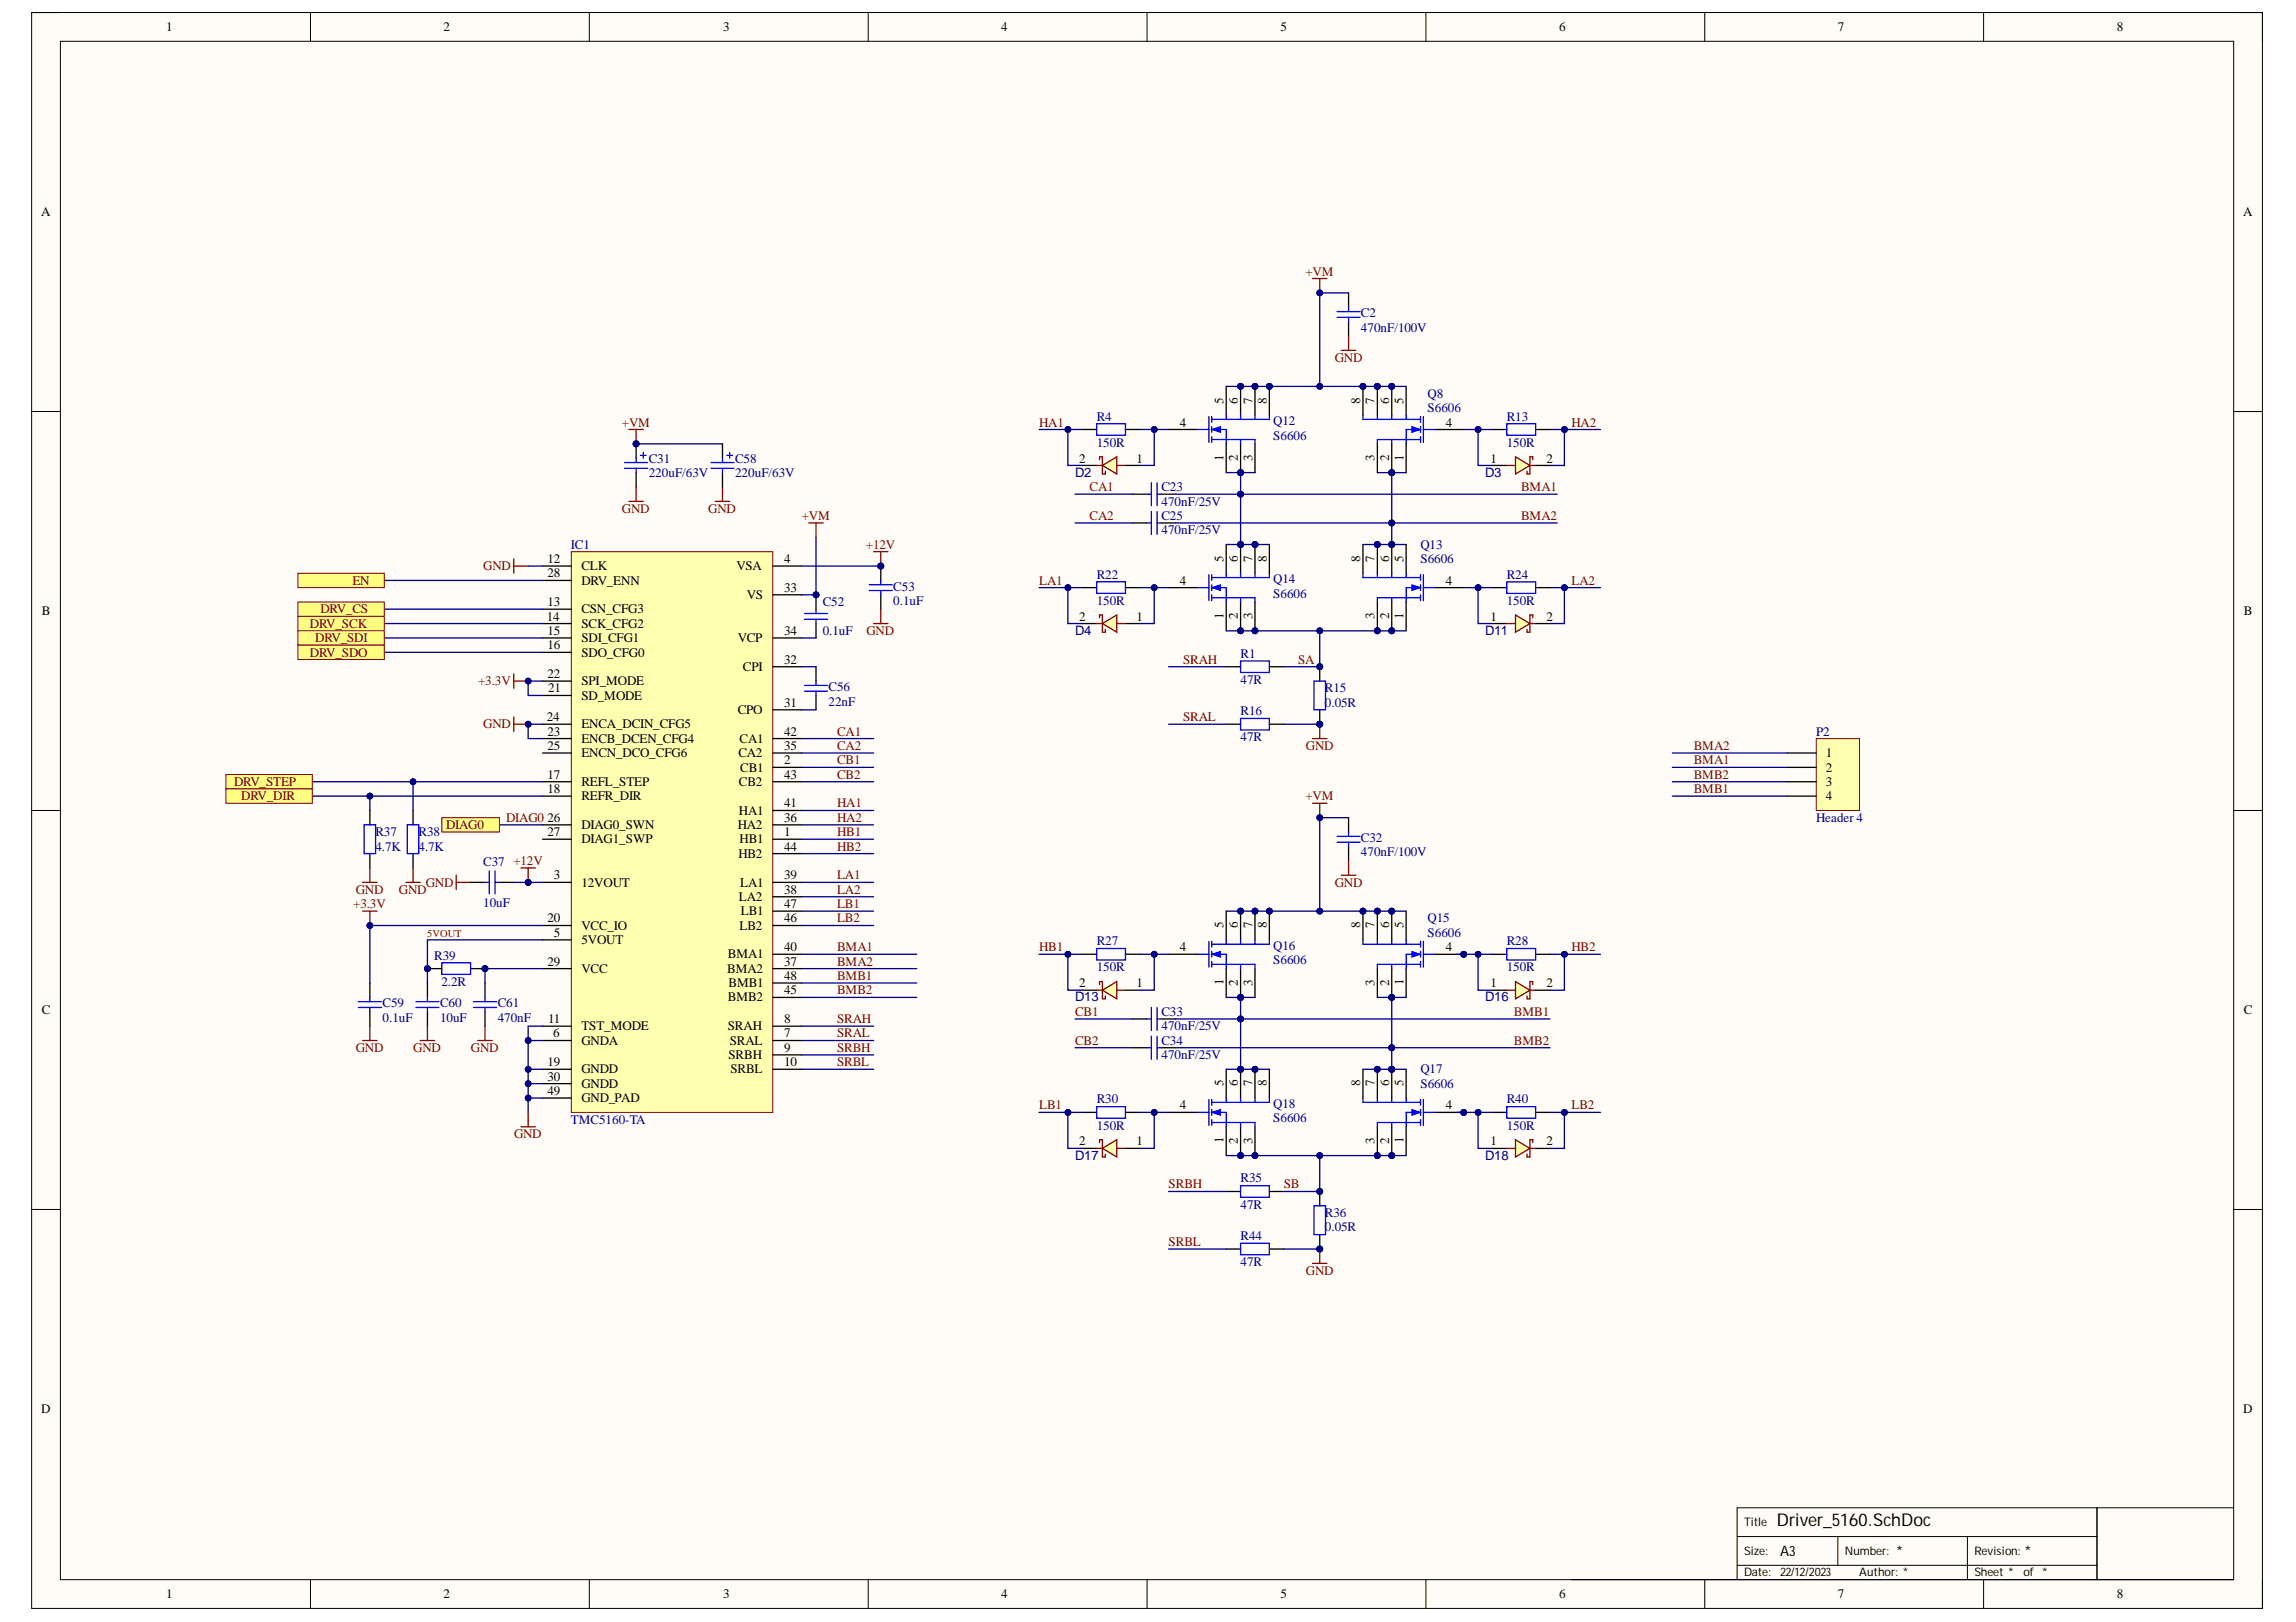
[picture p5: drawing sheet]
<svg xmlns="http://www.w3.org/2000/svg" width="297mm" height="210mm" viewBox="0 0 297 210" stroke-linecap="round" stroke-linejoin="round" font-family="sans-serif">
<defs><g id="words">
<text font-size="2.3" x="229.9" y="197.5">Driver_5160.SchDoc</text>
<g font-size="1.9">
<text x="230.3" y="201.3">A3</text>
<text x="245.3" y="201.3">*</text>
<text x="261.9" y="201.3">*</text>
</g>
<g font-size="1.7">
<text x="21.5" y="4.1">1</text>
<text x="57.4" y="4.1">2</text>
<text x="93.6" y="4.1">3</text>
<text x="129.5" y="4.1">4</text>
<text x="165.7" y="4.1">5</text>
<text x="201.7" y="4.1">6</text>
<text x="237.7" y="4.1">7</text>
<text x="273.9" y="4.1">8</text>
<text x="5.3" y="28">A</text>
<text x="290.2" y="28">A</text>
<text x="158.3" y="52.2" transform="rotate(-90 158.3 52.2)">5</text>
<text x="160.2" y="52.2" transform="rotate(-90 160.2 52.2)">6</text>
<text x="162" y="52.2" transform="rotate(-90 162 52.2)">7</text>
<text x="163.9" y="52.2" transform="rotate(-90 163.9 52.2)">8</text>
<text x="176" y="52.2" transform="rotate(-90 176 52.2)">8</text>
<text x="177.8" y="52.2" transform="rotate(-90 177.8 52.2)">7</text>
<text x="179.7" y="52.2" transform="rotate(-90 179.7 52.2)">6</text>
<text x="181.6" y="52.2" transform="rotate(-90 181.6 52.2)">5</text>
<text x="139.6" y="59.9">2</text>
<text x="147" y="59.9">1</text>
<text x="152.6" y="55.2">4</text>
<text x="158.3" y="59.6" transform="rotate(-90 158.3 59.6)">1</text>
<text x="160.2" y="59.7" transform="rotate(-90 160.2 59.7)">2</text>
<text x="162" y="59.6" transform="rotate(-90 162 59.6)">3</text>
<text x="177.8" y="59.6" transform="rotate(-90 177.8 59.6)">3</text>
<text x="179.7" y="59.7" transform="rotate(-90 179.7 59.7)">2</text>
<text x="181.6" y="59.6" transform="rotate(-90 181.6 59.6)">1</text>
<text x="187.1" y="55.2">4</text>
<text x="192.8" y="59.9">1</text>
<text x="200.1" y="59.9">2</text>
<text x="70.8" y="72.9">12</text>
<text x="70.8" y="74.7">28</text>
<text x="75.2" y="73.8">CLK</text>
<text x="75.2" y="75.7">DRV_ENN</text>
<text x="95.3" y="73.8">VSA</text>
<text x="96.6" y="77.5">VS</text>
<text x="101.4" y="72.9">4</text>
<text x="101.4" y="76.6">33</text>
<text x="152.6" y="75.7">4</text>
<text x="158.3" y="72.7" transform="rotate(-90 158.3 72.7)">5</text>
<text x="160.2" y="72.7" transform="rotate(-90 160.2 72.7)">6</text>
<text x="162" y="72.7" transform="rotate(-90 162 72.7)">7</text>
<text x="163.9" y="72.7" transform="rotate(-90 163.9 72.7)">8</text>
<text x="176" y="72.7" transform="rotate(-90 176 72.7)">8</text>
<text x="177.8" y="72.7" transform="rotate(-90 177.8 72.7)">7</text>
<text x="179.7" y="72.7" transform="rotate(-90 179.7 72.7)">6</text>
<text x="181.6" y="72.7" transform="rotate(-90 181.6 72.7)">5</text>
<text x="187.1" y="75.7">4</text>
<text x="5.4" y="79.6">B</text>
<text x="70.7" y="80.3">14</text>
<text x="70.8" y="78.5">13</text>
<text x="70.8" y="82.2">15</text>
<text x="75.2" y="79.4">CSN_CFG3</text>
<text x="75.2" y="81.2">SCK_CFG2</text>
<text x="75.2" y="83.1">SDI_CFG1</text>
<text x="95.4" y="83.1">VCP</text>
<text x="101.4" y="82.2">34</text>
<text x="139.6" y="80.3">2</text>
<text x="147" y="80.3">1</text>
<text x="158.3" y="80.1" transform="rotate(-90 158.3 80.1)">1</text>
<text x="160.2" y="80.1" transform="rotate(-90 160.2 80.1)">2</text>
<text x="162" y="80.1" transform="rotate(-90 162 80.1)">3</text>
<text x="177.8" y="80.1" transform="rotate(-90 177.8 80.1)">3</text>
<text x="179.7" y="80.1" transform="rotate(-90 179.7 80.1)">2</text>
<text x="181.6" y="80.1" transform="rotate(-90 181.6 80.1)">1</text>
<text x="192.8" y="80.3">1</text>
<text x="200.1" y="80.3">2</text>
<text x="290.3" y="79.6">B</text>
<text x="70.8" y="84">16</text>
<text x="70.8" y="87.8">22</text>
<text x="70.9" y="89.6">21</text>
<text x="75.2" y="85">SDO_CFG0</text>
<text x="75.2" y="88.7">SPI_MODE</text>
<text x="96.1" y="86.8">CPI</text>
<text x="101.4" y="85.9">32</text>
<text x="70.7" y="93.3">24</text>
<text x="70.8" y="95.2">23</text>
<text x="75.2" y="90.5">SD_MODE</text>
<text x="75.2" y="94.3">ENCA_DCIN_CFG5</text>
<text x="95.4" y="92.4">CPO</text>
<text x="101.4" y="91.5">31</text>
<text x="101.4" y="95.2">42</text>
<text x="70.8" y="100.8">17</text>
<text x="70.8" y="97.1">25</text>
<text x="75.2" y="101.7">REFL_STEP</text>
<text x="75.2" y="96.1">ENCB_DCEN_CFG4</text>
<text x="75.2" y="98">ENCN_DCO_CFG6</text>
<text x="95.5" y="98">CA2</text>
<text x="95.6" y="101.7">CB2</text>
<text x="95.7" y="96.1">CA1</text>
<text x="95.8" y="99.8">CB1</text>
<text x="101.4" y="98.9">2</text>
<text x="101.4" y="97.1">35</text>
<text x="101.4" y="100.8">43</text>
<text x="236.2" y="98">1</text>
<text x="236.2" y="99.8">2</text>
<text x="236.2" y="101.7">3</text>
<text x="70.8" y="102.6">18</text>
<text x="70.8" y="106.4">26</text>
<text x="75.2" y="103.6">REFR_DIR</text>
<text x="75.2" y="107.3">DIAG0_SWN</text>
<text x="95.4" y="107.3">HA2</text>
<text x="95.6" y="105.4">HA1</text>
<text x="101.4" y="106.4">36</text>
<text x="101.4" y="104.5">41</text>
<text x="236.2" y="103.6">4</text>
<text x="70.8" y="108.2">27</text>
<text x="71.7" y="113.8">3</text>
<text x="75.2" y="109.1">DIAG1_SWP</text>
<text x="95.5" y="111">HB2</text>
<text x="95.7" y="109.1">HB1</text>
<text x="101.4" y="108.2">1</text>
<text x="101.4" y="113.8">39</text>
<text x="101.4" y="110.1">44</text>
<text x="70.8" y="119.4">20</text>
<text x="75.2" y="114.7">12VOUT</text>
<text x="95.6" y="116.6">LA2</text>
<text x="95.8" y="114.7">LA1</text>
<text x="95.9" y="118.4">LB1</text>
<text x="101.4" y="115.7">38</text>
<text x="101.4" y="119.4">46</text>
<text x="101.4" y="117.5">47</text>
<text x="70.8" y="125">29</text>
<text x="71.7" y="121.2">5</text>
<text x="75.2" y="122.2">5VOUT</text>
<text x="75.2" y="120.3">VCC_IO</text>
<text x="75.2" y="125.9">VCC</text>
<text x="94.1" y="125.9">BMA2</text>
<text x="94.2" y="124">BMA1</text>
<text x="95.7" y="120.3">LB2</text>
<text x="101.4" y="125">37</text>
<text x="101.4" y="123.1">40</text>
<text x="152.6" y="123.1">4</text>
<text x="158.3" y="120.1" transform="rotate(-90 158.3 120.1)">5</text>
<text x="160.2" y="120.1" transform="rotate(-90 160.2 120.1)">6</text>
<text x="162" y="120.1" transform="rotate(-90 162 120.1)">7</text>
<text x="163.9" y="120.1" transform="rotate(-90 163.9 120.1)">8</text>
<text x="176" y="120.1" transform="rotate(-90 176 120.1)">8</text>
<text x="177.8" y="120.1" transform="rotate(-90 177.8 120.1)">7</text>
<text x="179.7" y="120.1" transform="rotate(-90 179.7 120.1)">6</text>
<text x="181.6" y="120.1" transform="rotate(-90 181.6 120.1)">5</text>
<text x="187.1" y="123.1">4</text>
<text x="5.4" y="131.2">C</text>
<text x="94.2" y="129.6">BMB2</text>
<text x="94.3" y="127.7">BMB1</text>
<text x="101.4" y="128.7">45</text>
<text x="101.4" y="126.8">48</text>
<text x="139.6" y="127.7">2</text>
<text x="147" y="127.7">1</text>
<text x="158.3" y="127.5" transform="rotate(-90 158.3 127.5)">1</text>
<text x="160.2" y="127.6" transform="rotate(-90 160.2 127.6)">2</text>
<text x="162" y="127.6" transform="rotate(-90 162 127.6)">3</text>
<text x="177.8" y="127.6" transform="rotate(-90 177.8 127.6)">3</text>
<text x="179.7" y="127.6" transform="rotate(-90 179.7 127.6)">2</text>
<text x="181.6" y="127.5" transform="rotate(-90 181.6 127.5)">1</text>
<text x="192.8" y="127.7">1</text>
<text x="200.1" y="127.7">2</text>
<text x="290.3" y="131.2">C</text>
<text x="70.8" y="138">19</text>
<text x="70.9" y="132.4">11</text>
<text x="71.6" y="134.3">6</text>
<text x="75.2" y="135.2">GNDA</text>
<text x="75.2" y="133.3">TST_MODE</text>
<text x="94.2" y="133.3">SRAH</text>
<text x="94.3" y="137">SRBH</text>
<text x="94.4" y="135.2">SRAL</text>
<text x="101.4" y="134.3">7</text>
<text x="101.4" y="132.4">8</text>
<text x="101.4" y="136.1">9</text>
<text x="101.4" y="138">10</text>
<text x="70.8" y="139.8">30</text>
<text x="70.8" y="141.7">49</text>
<text x="75.2" y="138.9">GNDD</text>
<text x="75.2" y="140.8">GNDD</text>
<text x="75.2" y="142.6">GND_PAD</text>
<text x="94.5" y="138.9">SRBL</text>
<text x="152.6" y="143.6">4</text>
<text x="158.3" y="140.6" transform="rotate(-90 158.3 140.6)">5</text>
<text x="160.2" y="140.6" transform="rotate(-90 160.2 140.6)">6</text>
<text x="162" y="140.6" transform="rotate(-90 162 140.6)">7</text>
<text x="163.9" y="140.6" transform="rotate(-90 163.9 140.6)">8</text>
<text x="176" y="140.6" transform="rotate(-90 176 140.6)">8</text>
<text x="177.8" y="140.6" transform="rotate(-90 177.8 140.6)">7</text>
<text x="179.7" y="140.6" transform="rotate(-90 179.7 140.6)">6</text>
<text x="181.6" y="140.6" transform="rotate(-90 181.6 140.6)">5</text>
<text x="187.1" y="143.6">4</text>
<text x="139.6" y="148.2">2</text>
<text x="147" y="148.2">1</text>
<text x="158.3" y="148" transform="rotate(-90 158.3 148)">1</text>
<text x="160.2" y="148" transform="rotate(-90 160.2 148)">2</text>
<text x="162" y="148" transform="rotate(-90 162 148)">3</text>
<text x="177.8" y="148" transform="rotate(-90 177.8 148)">3</text>
<text x="179.7" y="148" transform="rotate(-90 179.7 148)">2</text>
<text x="181.6" y="148" transform="rotate(-90 181.6 148)">1</text>
<text x="192.8" y="148.2">1</text>
<text x="200.1" y="148.2">2</text>
<text x="5.3" y="182.9">D</text>
<text x="290.2" y="182.9">D</text>
<text x="21.5" y="206.8">1</text>
<text x="57.4" y="206.8">2</text>
<text x="93.6" y="206.8">3</text>
<text x="129.5" y="206.8">4</text>
<text x="165.7" y="206.8">5</text>
<text x="201.7" y="206.8">6</text>
<text x="237.7" y="206.8">7</text>
<text x="273.9" y="206.8">8</text>
</g>
<g font-size="1.7" fill="#800000">
<text x="168.9" y="35.7">+VM</text>
<text x="172.7" y="46.8">GND</text>
<text x="80.5" y="55.2">+VM</text>
<text x="134.4" y="55.2">HA1</text>
<text x="203.3" y="55.2">HA2</text>
<text x="141" y="63.6">CA1</text>
<text x="196.8" y="63.6">BMA1</text>
<text x="80.5" y="66.4">GND</text>
<text x="91.6" y="66.4">GND</text>
<text x="103.7" y="67.3">+VM</text>
<text x="112" y="71">+12V</text>
<text x="141" y="67.3">CA2</text>
<text x="196.8" y="67.3">BMA2</text>
<text x="45.6" y="75.7">EN</text>
<text x="62.5" y="73.8">GND</text>
<text x="134.4" y="75.7">LA1</text>
<text x="203.3" y="75.7">LA2</text>
<text x="40.1" y="81.2">DRV_SCK</text>
<text x="40.8" y="83.1">DRV_SDI</text>
<text x="41.5" y="79.4">DRV_CS</text>
<text x="112.1" y="82.2">GND</text>
<text x="40.1" y="85">DRV_SDO</text>
<text x="61.8" y="88.7">+3.3V</text>
<text x="153.1" y="85.9">SRAH</text>
<text x="167.9" y="85.9">SA</text>
<text x="62.5" y="94.3">GND</text>
<text x="108.3" y="95.2">CA1</text>
<text x="153.1" y="93.3">SRAL</text>
<text x="30.3" y="101.7">DRV_STEP</text>
<text x="108.3" y="97.1">CA2</text>
<text x="108.3" y="98.9">CB1</text>
<text x="108.3" y="100.8">CB2</text>
<text x="169" y="97.1">GND</text>
<text x="219.1" y="98.9">BMA1</text>
<text x="219.1" y="97.1">BMA2</text>
<text x="219.1" y="100.8">BMB2</text>
<text x="31.2" y="103.6">DRV_DIR</text>
<text x="57.7" y="107.3">DIAG0</text>
<text x="65.5" y="106.4">DIAG0</text>
<text x="108.3" y="104.5">HA1</text>
<text x="108.3" y="106.4">HA2</text>
<text x="168.9" y="103.6">+VM</text>
<text x="219.1" y="102.6">BMB1</text>
<text x="108.3" y="113.8">LA1</text>
<text x="108.3" y="108.2">HB1</text>
<text x="108.3" y="110.1">HB2</text>
<text x="45.7" y="117.5">+3.3V</text>
<text x="46" y="115.7">GND</text>
<text x="51.6" y="115.7">GND</text>
<text x="55.1" y="114.7">GND</text>
<text x="108.3" y="115.7">LA2</text>
<text x="108.3" y="117.5">LB1</text>
<text x="108.3" y="119.4">LB2</text>
<text x="172.7" y="114.7">GND</text>
<text x="108.3" y="123.1">BMA1</text>
<text x="108.3" y="125">BMA2</text>
<text x="134.4" y="123.1">HB1</text>
<text x="203.3" y="123.1">HB2</text>
<text x="108.3" y="126.8">BMB1</text>
<text x="108.3" y="128.7">BMB2</text>
<text x="139.1" y="131.5">CB1</text>
<text x="195.9" y="131.5">BMB1</text>
<text x="46" y="136.1">GND</text>
<text x="53.5" y="136.1">GND</text>
<text x="60.9" y="136.1">GND</text>
<text x="108.3" y="134.3">SRAL</text>
<text x="108.3" y="132.4">SRAH</text>
<text x="108.3" y="136.1">SRBH</text>
<text x="108.3" y="138">SRBL</text>
<text x="139.1" y="135.2">CB2</text>
<text x="195.9" y="135.2">BMB2</text>
<text x="134.4" y="143.6">LB1</text>
<text x="203.3" y="143.6">LB2</text>
<text x="66.5" y="147.3">GND</text>
<text x="151.2" y="153.8">SRBH</text>
<text x="166.1" y="153.8">SB</text>
<text x="151.2" y="161.2">SRBL</text>
<text x="169" y="164.9">GND</text>
</g>
<g font-size="1.7" fill="#000080">
<text x="176.1" y="41.1">C2</text>
<text x="176.1" y="42.9">470nF/100V</text>
<text x="184.7" y="51.5">Q8</text>
<text x="184.7" y="53.3">S6606</text>
<text x="83.9" y="59.9">C31</text>
<text x="95.1" y="59.9">C58</text>
<text x="141.9" y="57.8">150R</text>
<text x="141.9" y="54.4">R4</text>
<text x="164.7" y="55">Q12</text>
<text x="164.7" y="56.9">S6606</text>
<text x="194.9" y="57.8">150R</text>
<text x="194.9" y="54.4">R13</text>
<text x="83.9" y="61.7">220uF/63V</text>
<text x="95.1" y="61.7">220uF/63V</text>
<text x="139.1" y="61.7">D2</text>
<text x="150.3" y="63.6">C23</text>
<text x="150.3" y="65.4">470nF/25V</text>
<text x="192.1" y="61.7">D3</text>
<text x="73.9" y="71">IC1</text>
<text x="150.3" y="67.3">C25</text>
<text x="150.3" y="69.2">470nF/25V</text>
<text x="183.8" y="71">Q13</text>
<text x="115.6" y="76.4">C53</text>
<text x="141.9" y="74.9">R22</text>
<text x="164.7" y="75.5">Q14</text>
<text x="164.7" y="77.4">S6606</text>
<text x="183.8" y="72.9">S6606</text>
<text x="194.9" y="74.9">R24</text>
<text x="106.4" y="78.5">C52</text>
<text x="106.4" y="82.2">0.1uF</text>
<text x="115.6" y="78.3">0.1uF</text>
<text x="139.1" y="82.2">D4</text>
<text x="141.9" y="78.3">150R</text>
<text x="192.1" y="82.2">D11</text>
<text x="194.9" y="78.3">150R</text>
<text x="107.2" y="89.4">C56</text>
<text x="160.5" y="88.5">47R</text>
<text x="160.5" y="85.1">R1</text>
<text x="171.4" y="89.6">R15</text>
<text x="107.2" y="91.3">22nF</text>
<text x="160.5" y="96">47R</text>
<text x="160.5" y="92.6">R16</text>
<text x="171.4" y="91.5">0.05R</text>
<text x="235" y="95.2">P2</text>
<text x="235" y="106.4">Header 4</text>
<text x="48.6" y="110.1">4.7K</text>
<text x="48.6" y="108.2">R37</text>
<text x="54.1" y="110.1">4.7K</text>
<text x="54.1" y="108.2">R38</text>
<text x="62.5" y="112.1">C37 +12V</text>
<text x="176.1" y="109">C32</text>
<text x="176.1" y="110.8">470nF/100V</text>
<text x="62.5" y="117.3">10uF</text>
<text x="184.7" y="119.4">Q15</text>
<text x="56.2" y="124.2">R39</text>
<text x="141.9" y="125.7">150R</text>
<text x="141.9" y="122.3">R27</text>
<text x="164.7" y="122.9">Q16</text>
<text x="164.7" y="124.8">S6606</text>
<text x="184.7" y="121.2">S6606</text>
<text x="194.9" y="125.7">150R</text>
<text x="194.9" y="122.3">R28</text>
<text x="49.5" y="130.4">C59</text>
<text x="56.9" y="130.4">C60</text>
<text x="57.1" y="127.6">2.2R</text>
<text x="64.4" y="130.4">C61</text>
<text x="139.1" y="129.6">D13</text>
<text x="150.3" y="131.5">C33</text>
<text x="192.1" y="129.6">D16</text>
<text x="49.5" y="132.2">0.1uF</text>
<text x="56.9" y="132.2">10uF</text>
<text x="64.4" y="132.2">470nF</text>
<text x="150.3" y="133.3">470nF/25V</text>
<text x="150.3" y="135.2">C34</text>
<text x="150.3" y="137">470nF/25V</text>
<text x="141.9" y="142.8">R30</text>
<text x="164.7" y="143.4">Q18</text>
<text x="183.8" y="138.9">Q17</text>
<text x="183.8" y="140.8">S6606</text>
<text x="194.9" y="142.8">R40</text>
<text x="73.9" y="145.4">TMC5160-TA</text>
<text x="141.9" y="146.2">150R</text>
<text x="164.7" y="145.2">S6606</text>
<text x="194.9" y="146.2">150R</text>
<text x="139.1" y="150.1">D17</text>
<text x="160.5" y="153">R35</text>
<text x="192.1" y="150.1">D18</text>
<text x="160.5" y="156.4">47R</text>
<text x="160.5" y="160.5">R44</text>
<text x="171.4" y="159.4">0.05R</text>
<text x="171.4" y="157.5">R36</text>
<text x="160.5" y="163.8">47R</text>
</g>
<g font-size="1.5">
<text x="225.6" y="197.5">Title</text>
<text x="225.6" y="201.2">Size:</text>
<text x="238.7" y="201.2">Number:</text>
<text x="255.4" y="201.2">Revision:</text>
<text x="225.6" y="204">Date:</text>
<text x="230.3" y="204">22/12/2023</text>
<text x="240.5" y="204">Author: *</text>
<text x="255.4" y="204">Sheet *</text>
<text x="261.8" y="204">of *</text>
</g>
<text font-size="1.4" fill="#980000" x="55.2" y="121.3">5VOUT</text>
</g></defs>
<path d="M4.1 1.6h288.6v206.5h-288.6z" fill-rule="evenodd" fill="#fffcf8"/>
<path d="M4.1 1.6h288.6v206.5h-288.6z" fill="none" stroke="#000" stroke-width=".13"/>
<path d="M7.8 5.3h281.2v199.1h-281.2z" fill-rule="evenodd" fill="#fffcf8"/>
<g fill="none" stroke="#000" stroke-width=".13">
<path d="M4.1 1.6h3.7M7.8 5.3h281.2v199.1h-281.2zM40.2 1.6v3.7M76.2 1.6v3.7M112.3 1.6v3.7M148.4 1.6v3.7M184.5 1.6v3.7M220.5 1.6v3.7M256.6 1.6v3.7M289 1.6h3.7v3.7M4.1 53.3h3.7M289 53.3h3.7"/>
<path d="M4.1 104.9h3.7M289 104.9h3.7M4.1 156.5h3.7M289 156.5h3.7M224.7 198.8h46.6M237.8 198.8v3.8M254.5 198.8v5.6M271.3 195.1v9.3M289 195.1h-64.3v9.3M40.2 204.4v3.7M76.2 204.4v3.7M112.3 204.4v3.7"/>
<path d="M148.4 204.4v3.7M184.5 204.4v3.7M203.3 204.4h85.7M220.5 204.4v3.7M224.7 202.6h46.6M256.6 204.4v3.7M292.7 204.4v3.7"/>
</g>
<path d="M113 71.4h1.9M113.9 71.4v1.9" fill="none" stroke="#800000" stroke-width=".17"/>
<circle cx="113.9" cy="73.3" r=".37" fill="#000080"/>
<circle cx="113.9" cy="73.3" r=".37" fill="none" stroke="#000080" stroke-width=".13"/>
<path d="M46.9 117.9h1.9M47.9 117.9v1.9" fill="none" stroke="#800000" stroke-width=".17"/>
<circle cx="47.8" cy="119.8" r=".37" fill="#000080"/>
<circle cx="47.8" cy="119.8" r=".37" fill="none" stroke="#000080" stroke-width=".13"/>
<path d="M73.9 71.4h26.1v72.6h-26.1z" fill-rule="evenodd" fill="#ffffb0"/>
<path d="M73.9 71.4h26.1v72.6h-26.1z" fill="none" stroke="#800000" stroke-width=".13"/>
<g fill="none" stroke="#000" stroke-width=".17">
<path d="M70.2 73.3h3.7M70.2 78.8h3.7M70.2 75.1h3.7M100 73.3h3.7M100 77h3.7M70.2 80.7h3.7M70.2 82.6h3.7M70.2 84.4h3.7M70.2 90h3.7M70.2 88.1h3.7M70.2 95.6h3.7M70.2 93.7h3.7"/>
<path d="M70.2 97.4h3.7M100 99.3h3.7M100 82.6h3.7M100 95.6h3.7M100 97.4h3.7M100 91.9h3.7M100 86.3h3.7M105.6 86.3v1.8M105.6 90v1.9M70.2 108.6h3.7M70.2 114.2h3.7M70.2 101.2h3.7"/>
<path d="M70.2 103h3.7M70.2 119.8h3.7M70.2 106.7h3.7M100 108.6h3.7M100 114.2h3.7M100 101.2h3.7M100 119.8h3.7M100 106.7h3.7M100 116.1h3.7M100 104.9h3.7M100 110.5h3.7M100 117.9h3.7"/>
<path d="M70.2 121.6h3.7M70.2 134.7h3.7M70.2 132.8h3.7M70.2 138.4h3.7M70.2 125.4h3.7M100 134.7h3.7M100 132.8h3.7M100 136.5h3.7M100 138.4h3.7M100 125.4h3.7M100 123.5h3.7M100 129.1h3.7"/>
<path d="M100 127.2h3.7M70.2 140.2h3.7M70.2 142.1h3.7"/>
</g>
<g fill="none" stroke="#000080" stroke-width=".17">
<path d="M103.7 95.6h9.3M103.7 97.4h9.3M103.7 99.3h9.3M103.7 114.2h9.3M103.7 116.1h9.3M103.7 117.9h9.3M103.7 119.8h9.3M103.7 104.9h9.3M103.7 106.7h9.3M103.7 108.6h9.3M103.7 110.5h9.3M103.7 101.2h9.3"/>
<path d="M103.7 132.8h9.3M103.7 134.7h9.3M103.7 136.5h9.3M103.7 138.4h9.3"/>
</g>
<path d="M104.1 88.7h3M104.1 89.4h3M105.6 88.1v.6M105.6 89.4v.6" fill="none" stroke="#00f" stroke-width=".17"/>
<circle cx="105.6" cy="77" r=".37" fill="#000080"/>
<circle cx="105.6" cy="77" r=".37" fill="none" stroke="#000080" stroke-width=".13"/>
<path d="M105.6 77v1.8" fill="none" stroke="#000" stroke-width=".17"/>
<circle cx="105.6" cy="77" r=".37" fill="#000080"/>
<circle cx="105.6" cy="77" r=".37" fill="none" stroke="#000080" stroke-width=".13"/>
<path d="M105.6 80.7v1.9" fill="none" stroke="#000" stroke-width=".17"/>
<path d="M104.1 79.4h3M105.6 78.8v.6M104.1 80.1h3M105.6 80.1v.6" fill="none" stroke="#00f" stroke-width=".17"/>
<path d="M104.6 67.7h1.9M105.6 67.7v1.8" fill="none" stroke="#800000" stroke-width=".17"/>
<path d="M103.7 82.6h1.9M103.7 86.3h1.9M103.7 91.9h1.9M70.2 121.6h-14.9v5.6" fill="none" stroke="#000080" stroke-width=".17"/>
<circle cx="55.3" cy="125.4" r=".37" fill="#000080"/>
<circle cx="55.3" cy="125.4" r=".37" fill="none" stroke="#000080" stroke-width=".13"/>
<path d="M70.2 125.4h-7.5v1.8" fill="none" stroke="#000080" stroke-width=".17"/>
<circle cx="62.7" cy="125.4" r=".37" fill="#000080"/>
<circle cx="62.7" cy="125.4" r=".37" fill="none" stroke="#000080" stroke-width=".13"/>
<path d="M40.4 101.2h29.8" fill="none" stroke="#000080" stroke-width=".17"/>
<circle cx="53.4" cy="101.2" r=".37" fill="#000080"/>
<circle cx="53.4" cy="101.2" r=".37" fill="none" stroke="#000080" stroke-width=".13"/>
<path d="M40.4 103h29.8" fill="none" stroke="#000080" stroke-width=".17"/>
<circle cx="47.8" cy="103" r=".37" fill="#000080"/>
<circle cx="47.8" cy="103" r=".37" fill="none" stroke="#000080" stroke-width=".13"/>
<path d="M53.4 101.2v3.7" fill="none" stroke="#000080" stroke-width=".17"/>
<circle cx="53.4" cy="101.2" r=".37" fill="#000080"/>
<circle cx="53.4" cy="101.2" r=".37" fill="none" stroke="#000080" stroke-width=".13"/>
<circle cx="55.3" cy="125.4" r=".37" fill="#000080"/>
<circle cx="55.3" cy="125.4" r=".37" fill="none" stroke="#000080" stroke-width=".13"/>
<circle cx="62.7" cy="125.4" r=".37" fill="#000080"/>
<circle cx="62.7" cy="125.4" r=".37" fill="none" stroke="#000080" stroke-width=".13"/>
<path d="M55.3 125.4h1.9" fill="none" stroke="#000" stroke-width=".17"/>
<circle cx="55.3" cy="125.4" r=".37" fill="#000080"/>
<circle cx="55.3" cy="125.4" r=".37" fill="none" stroke="#000080" stroke-width=".13"/>
<path d="M60.9 125.4h1.8" fill="none" stroke="#000" stroke-width=".17"/>
<circle cx="62.7" cy="125.4" r=".37" fill="#000080"/>
<circle cx="62.7" cy="125.4" r=".37" fill="none" stroke="#000080" stroke-width=".13"/>
<path d="M47.1 106.7h1.5v3.8h-1.5zM52.7 106.7h1.5v3.8h-1.5zM57.2 124.6h3.7v1.5h-3.7z" fill="none" stroke="#00f" stroke-width=".17"/>
<path d="M47.9 104.9v1.8M47.9 110.5v1.8M53.4 104.9v1.8M53.4 110.5v1.8" fill="none" stroke="#000" stroke-width=".17"/>
<path d="M46.9 114.2h1.9M47.9 112.3v1.9M52.5 114.2h1.9M53.4 112.3v1.9M54.4 134.7h1.8M55.3 132.8v1.9M61.8 134.7h1.9M62.7 132.8v1.9" fill="none" stroke="#800000" stroke-width=".17"/>
<path d="M47.9 103v1.9" fill="none" stroke="#000080" stroke-width=".17"/>
<circle cx="47.8" cy="103" r=".37" fill="#000080"/>
<circle cx="47.8" cy="103" r=".37" fill="none" stroke="#000080" stroke-width=".13"/>
<path d="M55.3 127.2v1.9M55.3 130.9v1.9M62.7 127.2v1.9M62.7 130.9v1.9" fill="none" stroke="#000" stroke-width=".17"/>
<path d="M53.8 129.6h3M53.8 130.4h3M55.3 129.1v.5M55.3 130.4v.5M61.3 129.6h2.9M61.3 130.4h2.9M62.7 129.1v.5M62.7 130.4v.5" fill="none" stroke="#00f" stroke-width=".17"/>
<path d="M70.2 119.8h-22.3v7.4" fill="none" stroke="#000080" stroke-width=".17"/>
<circle cx="47.8" cy="119.8" r=".37" fill="#000080"/>
<circle cx="47.8" cy="119.8" r=".37" fill="none" stroke="#000080" stroke-width=".13"/>
<path d="M70.2 132.8h-1.9v11.2" fill="none" stroke="#000080" stroke-width=".17"/>
<circle cx="68.3" cy="134.7" r=".37" fill="#000080"/>
<circle cx="68.3" cy="134.7" r=".37" fill="none" stroke="#000080" stroke-width=".13"/>
<circle cx="68.3" cy="138.4" r=".37" fill="#000080"/>
<circle cx="68.3" cy="138.4" r=".37" fill="none" stroke="#000080" stroke-width=".13"/>
<circle cx="68.3" cy="140.2" r=".37" fill="#000080"/>
<circle cx="68.3" cy="140.2" r=".37" fill="none" stroke="#000080" stroke-width=".13"/>
<circle cx="68.3" cy="142.1" r=".37" fill="#000080"/>
<circle cx="68.3" cy="142.1" r=".37" fill="none" stroke="#000080" stroke-width=".13"/>
<path d="M68.3 142.1h1.9" fill="none" stroke="#000080" stroke-width=".17"/>
<circle cx="68.3" cy="142.1" r=".37" fill="#000080"/>
<circle cx="68.3" cy="142.1" r=".37" fill="none" stroke="#000080" stroke-width=".13"/>
<path d="M68.3 140.2h1.9" fill="none" stroke="#000080" stroke-width=".17"/>
<circle cx="68.3" cy="140.2" r=".37" fill="#000080"/>
<circle cx="68.3" cy="140.2" r=".37" fill="none" stroke="#000080" stroke-width=".13"/>
<path d="M68.3 138.4h1.9" fill="none" stroke="#000080" stroke-width=".17"/>
<circle cx="68.3" cy="138.4" r=".37" fill="#000080"/>
<circle cx="68.3" cy="138.4" r=".37" fill="none" stroke="#000080" stroke-width=".13"/>
<path d="M68.3 134.7h1.9" fill="none" stroke="#000080" stroke-width=".17"/>
<circle cx="68.3" cy="134.7" r=".37" fill="#000080"/>
<circle cx="68.3" cy="134.7" r=".37" fill="none" stroke="#000080" stroke-width=".13"/>
<path d="M66.5 87.2v1.9M66.5 88.1h1.8M46.9 134.7h1.9M47.9 132.8v1.9M67.4 145.8h1.9M68.3 144v1.8" fill="none" stroke="#800000" stroke-width=".17"/>
<path d="M47.9 127.2v1.9M47.9 130.9v1.9" fill="none" stroke="#000" stroke-width=".17"/>
<path d="M46.4 129.6h2.9M46.4 130.4h2.9M47.9 129.1v.5M47.9 130.4v.5" fill="none" stroke="#00f" stroke-width=".17"/>
<circle cx="68.3" cy="88.1" r=".37" fill="#000080"/>
<circle cx="68.3" cy="88.1" r=".37" fill="none" stroke="#000080" stroke-width=".13"/>
<path d="M70.2 88.1h-1.9v1.9h1.9" fill="none" stroke="#000080" stroke-width=".17"/>
<circle cx="68.3" cy="88.1" r=".37" fill="#000080"/>
<circle cx="68.3" cy="88.1" r=".37" fill="none" stroke="#000080" stroke-width=".13"/>
<path d="M70.2 93.7h-1.9v1.9h1.9" fill="none" stroke="#000080" stroke-width=".17"/>
<circle cx="68.3" cy="93.7" r=".37" fill="#000080"/>
<circle cx="68.3" cy="93.7" r=".37" fill="none" stroke="#000080" stroke-width=".13"/>
<path d="M66.5 92.8v1.8M66.5 93.7h1.8" fill="none" stroke="#800000" stroke-width=".17"/>
<circle cx="68.3" cy="93.7" r=".37" fill="#000080"/>
<circle cx="68.3" cy="93.7" r=".37" fill="none" stroke="#000080" stroke-width=".13"/>
<path d="M49.7 75.1h20.5M49.7 78.8h20.5M49.7 80.7h20.5M49.7 82.6h20.5M49.7 84.4h20.5M64.6 106.7h5.6" fill="none" stroke="#000080" stroke-width=".17"/>
<path d="M38.5 79.8h11.2v1.8h-11.2z" fill-rule="evenodd" fill="#ffff80"/>
<path d="M38.5 79.8h11.2v1.8h-11.2z" fill="none" stroke="#800000" stroke-width=".13"/>
<path d="M38.5 81.6h11.2v1.9h-11.2z" fill-rule="evenodd" fill="#ffff80"/>
<path d="M38.5 81.6h11.2v1.9h-11.2z" fill="none" stroke="#800000" stroke-width=".13"/>
<path d="M38.5 83.5h11.2v1.8h-11.2z" fill-rule="evenodd" fill="#ffff80"/>
<path d="M38.5 83.5h11.2v1.8h-11.2z" fill="none" stroke="#800000" stroke-width=".13"/>
<path d="M38.5 77.9h11.2v1.9h-11.2z" fill-rule="evenodd" fill="#ffff80"/>
<path d="M38.5 77.9h11.2v1.9h-11.2z" fill="none" stroke="#800000" stroke-width=".13"/>
<path d="M38.5 74.2h11.2v1.8h-11.2z" fill-rule="evenodd" fill="#ffff80"/>
<path d="M38.5 74.2h11.2v1.8h-11.2z" fill="none" stroke="#800000" stroke-width=".13"/>
<path d="M66.5 72.3v1.9M66.5 73.3h1.8" fill="none" stroke="#800000" stroke-width=".17"/>
<path d="M68.3 73.3h1.9" fill="none" stroke="#000080" stroke-width=".17"/>
<circle cx="113.9" cy="73.3" r=".37" fill="#000080"/>
<circle cx="113.9" cy="73.3" r=".37" fill="none" stroke="#000080" stroke-width=".13"/>
<path d="M113.9 73.3v1.8M113.9 77v1.8" fill="none" stroke="#000" stroke-width=".17"/>
<circle cx="113.9" cy="73.3" r=".37" fill="#000080"/>
<circle cx="113.9" cy="73.3" r=".37" fill="none" stroke="#000080" stroke-width=".13"/>
<path d="M112.5 75.7h2.9M112.5 76.4h2.9M113.9 75.1v.6M113.9 76.4v.6" fill="none" stroke="#00f" stroke-width=".17"/>
<path d="M59 113.3v1.8M59 114.2h1.9" fill="none" stroke="#800000" stroke-width=".17"/>
<path d="M68.3 114.2h1.9" fill="none" stroke="#000080" stroke-width=".17"/>
<circle cx="68.3" cy="114.2" r=".37" fill="#000080"/>
<circle cx="68.3" cy="114.2" r=".37" fill="none" stroke="#000080" stroke-width=".13"/>
<path d="M57.2 105.8h7.4v1.9h-7.4z" fill-rule="evenodd" fill="#ffff80"/>
<path d="M57.2 105.8h7.4v1.9h-7.4z" fill="none" stroke="#800000" stroke-width=".13"/>
<path d="M29.2 100.2h11.2v1.9h-11.2z" fill-rule="evenodd" fill="#ffff80"/>
<path d="M29.2 100.2h11.2v1.9h-11.2z" fill="none" stroke="#800000" stroke-width=".13"/>
<path d="M29.2 102.1h11.2v1.9h-11.2z" fill-rule="evenodd" fill="#ffff80"/>
<path d="M29.2 102.1h11.2v1.9h-11.2z" fill="none" stroke="#800000" stroke-width=".13"/>
<path d="M235 95.6h5.6v9.3h-5.6z" fill-rule="evenodd" fill="#ffffb0"/>
<path d="M235 95.6h5.6v9.3h-5.6z" fill="none" stroke="#800000" stroke-width=".13"/>
<path d="M231.3 97.4h3.7M231.3 99.3h3.7M231.3 101.2h3.7M231.3 103h3.7" fill="none" stroke="#000" stroke-width=".17"/>
<path d="M103.7 129.1h14.9M103.7 127.2h14.9M103.7 125.4h14.9M103.7 123.5h14.9" fill="none" stroke="#000080" stroke-width=".17"/>
<path d="M81.4 55.6h1.8M82.3 55.6v1.8M81.4 64.9h1.8M82.3 63v1.9M92.5 64.9h1.9M93.5 63v1.9" fill="none" stroke="#800000" stroke-width=".17"/>
<circle cx="82.3" cy="57.4" r=".37" fill="#000080"/>
<circle cx="82.3" cy="57.4" r=".37" fill="none" stroke="#000080" stroke-width=".13"/>
<path d="M82.3 57.4h11.2" fill="none" stroke="#000080" stroke-width=".17"/>
<circle cx="82.3" cy="57.4" r=".37" fill="#000080"/>
<circle cx="82.3" cy="57.4" r=".37" fill="none" stroke="#000080" stroke-width=".13"/>
<circle cx="160.5" cy="61.2" r=".37" fill="#000080"/>
<circle cx="160.5" cy="61.2" r=".37" fill="none" stroke="#000080" stroke-width=".13"/>
<circle cx="160.5" cy="50" r=".37" fill="#000080"/>
<circle cx="160.5" cy="50" r=".37" fill="none" stroke="#000080" stroke-width=".13"/>
<circle cx="162.4" cy="50" r=".37" fill="#000080"/>
<circle cx="162.4" cy="50" r=".37" fill="none" stroke="#000080" stroke-width=".13"/>
<circle cx="164.2" cy="50" r=".37" fill="#000080"/>
<circle cx="164.2" cy="50" r=".37" fill="none" stroke="#000080" stroke-width=".13"/>
<path d="M151.2 55.6h3.7M158.6 50v3.7M162.4 57.4v3.8" fill="none" stroke="#000" stroke-width=".17"/>
<path d="M154.9 55.6h1.5M156.4 53.9v3.4M156.8 54.3h1.8M156.8 55.6h1.8v1.8M156.8 56.9h1.8M156.8 53.9v.7M156.8 55.2v.7M156.8 56.5v.8" fill="none" stroke="#00f" stroke-width=".17"/>
<path d="M156.8 55.6l1.1-.4v.7z" fill="#00f"/>
<path d="M156.8 55.6l1.1-.4v.7z" fill="none" stroke="#00f" stroke-width=".13"/>
<path d="M162.4 53.7v.6M164.2 53.7v.6" fill="none" stroke="#00f" stroke-width=".17"/>
<path d="M158.6 57.4v3.8M160.5 57.4v3.8" fill="none" stroke="#000" stroke-width=".17"/>
<circle cx="160.5" cy="61.2" r=".37" fill="#000080"/>
<circle cx="160.5" cy="61.2" r=".37" fill="none" stroke="#000080" stroke-width=".13"/>
<path d="M160.5 50v3.7" fill="none" stroke="#000" stroke-width=".17"/>
<circle cx="160.5" cy="50" r=".37" fill="#000080"/>
<circle cx="160.5" cy="50" r=".37" fill="none" stroke="#000080" stroke-width=".13"/>
<path d="M162.4 50v3.7" fill="none" stroke="#000" stroke-width=".17"/>
<circle cx="162.4" cy="50" r=".37" fill="#000080"/>
<circle cx="162.4" cy="50" r=".37" fill="none" stroke="#000080" stroke-width=".13"/>
<path d="M164.2 50v3.7" fill="none" stroke="#000" stroke-width=".17"/>
<circle cx="164.2" cy="50" r=".37" fill="#000080"/>
<circle cx="164.2" cy="50" r=".37" fill="none" stroke="#000080" stroke-width=".13"/>
<path d="M158.6 53.7v.6h5.6M158.6 56.9h3.8v.5M160.5 53.7v.6M160.5 56.9v.5" fill="none" stroke="#00f" stroke-width=".17"/>
<circle cx="180" cy="61.2" r=".37" fill="#000080"/>
<circle cx="180" cy="61.2" r=".37" fill="none" stroke="#000080" stroke-width=".13"/>
<circle cx="180" cy="50" r=".38" fill="#000080"/>
<circle cx="180" cy="50" r=".38" fill="none" stroke="#000080" stroke-width=".13"/>
<circle cx="178.2" cy="50" r=".38" fill="#000080"/>
<circle cx="178.2" cy="50" r=".38" fill="none" stroke="#000080" stroke-width=".13"/>
<circle cx="176.3" cy="50" r=".38" fill="#000080"/>
<circle cx="176.3" cy="50" r=".38" fill="none" stroke="#000080" stroke-width=".13"/>
<path d="M178.2 57.4v3.8M181.9 50v3.7M185.6 55.6h3.8" fill="none" stroke="#000" stroke-width=".17"/>
<path d="M181.9 54.3h1.9M181.9 56.9h1.9M183.8 55.6h-1.9v1.8M183.8 53.9v.8M183.8 55.2v.8M183.8 56.5v.8M184.1 55.6h1.5M184.1 53.9v3.4" fill="none" stroke="#00f" stroke-width=".17"/>
<path d="M182.7 55.2l1.1 .4-1.1 .4z" fill="#00f"/>
<path d="M182.7 55.2l1.1 .4-1.1 .4z" fill="none" stroke="#00f" stroke-width=".13"/>
<path d="M176.3 53.7v.6M178.2 53.7v.6" fill="none" stroke="#00f" stroke-width=".17"/>
<path d="M180.1 57.4v3.8M181.9 57.4v3.8" fill="none" stroke="#000" stroke-width=".17"/>
<circle cx="180" cy="61.2" r=".37" fill="#000080"/>
<circle cx="180" cy="61.2" r=".37" fill="none" stroke="#000080" stroke-width=".13"/>
<path d="M180.1 50v3.7" fill="none" stroke="#000" stroke-width=".17"/>
<circle cx="180" cy="50" r=".38" fill="#000080"/>
<circle cx="180" cy="50" r=".38" fill="none" stroke="#000080" stroke-width=".13"/>
<path d="M178.2 50v3.7" fill="none" stroke="#000" stroke-width=".17"/>
<circle cx="178.2" cy="50" r=".38" fill="#000080"/>
<circle cx="178.2" cy="50" r=".38" fill="none" stroke="#000080" stroke-width=".13"/>
<path d="M176.3 50v3.7" fill="none" stroke="#000" stroke-width=".17"/>
<circle cx="176.3" cy="50" r=".38" fill="#000080"/>
<circle cx="176.3" cy="50" r=".38" fill="none" stroke="#000080" stroke-width=".13"/>
<path d="M180.1 53.7v.6M180.1 56.9v.5M181.9 53.7v.6h-5.6M181.9 56.9h-3.7v.5" fill="none" stroke="#00f" stroke-width=".17"/>
<circle cx="162.4" cy="81.6" r=".37" fill="#000080"/>
<circle cx="162.4" cy="81.6" r=".37" fill="none" stroke="#000080" stroke-width=".13"/>
<circle cx="160.5" cy="81.6" r=".37" fill="#000080"/>
<circle cx="160.5" cy="81.6" r=".37" fill="none" stroke="#000080" stroke-width=".13"/>
<circle cx="160.5" cy="70.5" r=".37" fill="#000080"/>
<circle cx="160.5" cy="70.5" r=".37" fill="none" stroke="#000080" stroke-width=".13"/>
<circle cx="162.4" cy="70.5" r=".37" fill="#000080"/>
<circle cx="162.4" cy="70.5" r=".37" fill="none" stroke="#000080" stroke-width=".13"/>
<path d="M151.2 76h3.7M158.6 70.5v3.7M162.4 77.9v3.7" fill="none" stroke="#000" stroke-width=".17"/>
<circle cx="162.4" cy="81.6" r=".37" fill="#000080"/>
<circle cx="162.4" cy="81.6" r=".37" fill="none" stroke="#000080" stroke-width=".13"/>
<path d="M154.9 76h1.5M156.4 74.4v3.3M156.8 74.7h1.8M156.8 76h1.8v1.9M156.8 77.3h1.8M156.8 74.4v.7M156.8 75.7v.7M156.8 77v.7" fill="none" stroke="#00f" stroke-width=".17"/>
<path d="M156.8 76l1.1-.3v.7z" fill="#00f"/>
<path d="M156.8 76l1.1-.3v.7z" fill="none" stroke="#00f" stroke-width=".13"/>
<path d="M162.4 74.2v.5M164.2 74.2v.5" fill="none" stroke="#00f" stroke-width=".17"/>
<path d="M158.6 77.9v3.7M160.5 77.9v3.7" fill="none" stroke="#000" stroke-width=".17"/>
<circle cx="160.5" cy="81.6" r=".37" fill="#000080"/>
<circle cx="160.5" cy="81.6" r=".37" fill="none" stroke="#000080" stroke-width=".13"/>
<path d="M160.5 70.5v3.7" fill="none" stroke="#000" stroke-width=".17"/>
<circle cx="160.5" cy="70.5" r=".37" fill="#000080"/>
<circle cx="160.5" cy="70.5" r=".37" fill="none" stroke="#000080" stroke-width=".13"/>
<path d="M162.4 70.5v3.7" fill="none" stroke="#000" stroke-width=".17"/>
<circle cx="162.4" cy="70.5" r=".37" fill="#000080"/>
<circle cx="162.4" cy="70.5" r=".37" fill="none" stroke="#000080" stroke-width=".13"/>
<path d="M164.2 70.5v3.7" fill="none" stroke="#000" stroke-width=".17"/>
<path d="M158.6 74.2v.5h5.6M158.6 77.3h3.8v.6M160.5 74.2v.5M160.5 77.3v.6" fill="none" stroke="#00f" stroke-width=".17"/>
<circle cx="178.2" cy="81.6" r=".38" fill="#000080"/>
<circle cx="178.2" cy="81.6" r=".38" fill="none" stroke="#000080" stroke-width=".13"/>
<circle cx="180" cy="81.6" r=".38" fill="#000080"/>
<circle cx="180" cy="81.6" r=".38" fill="none" stroke="#000080" stroke-width=".13"/>
<circle cx="180" cy="70.5" r=".37" fill="#000080"/>
<circle cx="180" cy="70.5" r=".37" fill="none" stroke="#000080" stroke-width=".13"/>
<circle cx="178.2" cy="70.5" r=".37" fill="#000080"/>
<circle cx="178.2" cy="70.5" r=".37" fill="none" stroke="#000080" stroke-width=".13"/>
<path d="M178.2 77.9v3.7M181.9 70.5v3.7M185.6 76h3.8" fill="none" stroke="#000" stroke-width=".17"/>
<circle cx="178.2" cy="81.6" r=".38" fill="#000080"/>
<circle cx="178.2" cy="81.6" r=".38" fill="none" stroke="#000080" stroke-width=".13"/>
<path d="M181.9 74.7h1.9M181.9 77.4h1.9M183.8 76h-1.9v1.9M183.8 74.4v.7M183.8 75.7v.7M183.8 77v.7M184.1 76h1.5M184.1 74.4v3.3" fill="none" stroke="#00f" stroke-width=".17"/>
<path d="M182.7 75.7l1.1 .3-1.1 .4z" fill="#00f"/>
<path d="M182.7 75.7l1.1 .3-1.1 .4z" fill="none" stroke="#00f" stroke-width=".13"/>
<path d="M176.3 74.2v.5M178.2 74.2v.5" fill="none" stroke="#00f" stroke-width=".17"/>
<path d="M180.1 77.9v3.7M181.9 77.9v3.7" fill="none" stroke="#000" stroke-width=".17"/>
<circle cx="180" cy="81.6" r=".38" fill="#000080"/>
<circle cx="180" cy="81.6" r=".38" fill="none" stroke="#000080" stroke-width=".13"/>
<path d="M180.1 70.5v3.7" fill="none" stroke="#000" stroke-width=".17"/>
<circle cx="180" cy="70.5" r=".37" fill="#000080"/>
<circle cx="180" cy="70.5" r=".37" fill="none" stroke="#000080" stroke-width=".13"/>
<path d="M178.2 70.5v3.7" fill="none" stroke="#000" stroke-width=".17"/>
<circle cx="178.2" cy="70.5" r=".37" fill="#000080"/>
<circle cx="178.2" cy="70.5" r=".37" fill="none" stroke="#000080" stroke-width=".13"/>
<path d="M176.3 70.5v3.7" fill="none" stroke="#000" stroke-width=".17"/>
<path d="M180.1 74.2v.5M180.1 77.4v.5M181.9 74.2v.5h-5.6M181.9 77.4h-3.7v.5" fill="none" stroke="#00f" stroke-width=".17"/>
<path d="M158.6 50h23.3" fill="none" stroke="#000080" stroke-width=".17"/>
<circle cx="160.5" cy="50" r=".37" fill="#000080"/>
<circle cx="160.5" cy="50" r=".37" fill="none" stroke="#000080" stroke-width=".13"/>
<circle cx="162.4" cy="50" r=".37" fill="#000080"/>
<circle cx="162.4" cy="50" r=".37" fill="none" stroke="#000080" stroke-width=".13"/>
<circle cx="164.2" cy="50" r=".37" fill="#000080"/>
<circle cx="164.2" cy="50" r=".37" fill="none" stroke="#000080" stroke-width=".13"/>
<circle cx="170.7" cy="50" r=".37" fill="#000080"/>
<circle cx="170.7" cy="50" r=".37" fill="none" stroke="#000080" stroke-width=".13"/>
<circle cx="176.3" cy="50" r=".38" fill="#000080"/>
<circle cx="176.3" cy="50" r=".38" fill="none" stroke="#000080" stroke-width=".13"/>
<circle cx="178.2" cy="50" r=".38" fill="#000080"/>
<circle cx="178.2" cy="50" r=".38" fill="none" stroke="#000080" stroke-width=".13"/>
<circle cx="180" cy="50" r=".38" fill="#000080"/>
<circle cx="180" cy="50" r=".38" fill="none" stroke="#000080" stroke-width=".13"/>
<path d="M158.6 61.2h3.8" fill="none" stroke="#000080" stroke-width=".17"/>
<circle cx="160.5" cy="61.2" r=".37" fill="#000080"/>
<circle cx="160.5" cy="61.2" r=".37" fill="none" stroke="#000080" stroke-width=".13"/>
<path d="M158.6 70.5h5.6" fill="none" stroke="#000080" stroke-width=".17"/>
<circle cx="160.5" cy="70.5" r=".37" fill="#000080"/>
<circle cx="160.5" cy="70.5" r=".37" fill="none" stroke="#000080" stroke-width=".13"/>
<circle cx="162.4" cy="70.5" r=".37" fill="#000080"/>
<circle cx="162.4" cy="70.5" r=".37" fill="none" stroke="#000080" stroke-width=".13"/>
<path d="M178.2 61.2h3.7" fill="none" stroke="#000080" stroke-width=".17"/>
<circle cx="180" cy="61.2" r=".37" fill="#000080"/>
<circle cx="180" cy="61.2" r=".37" fill="none" stroke="#000080" stroke-width=".13"/>
<path d="M176.3 70.5h5.6" fill="none" stroke="#000080" stroke-width=".17"/>
<circle cx="178.2" cy="70.5" r=".37" fill="#000080"/>
<circle cx="178.2" cy="70.5" r=".37" fill="none" stroke="#000080" stroke-width=".13"/>
<circle cx="180" cy="70.5" r=".37" fill="#000080"/>
<circle cx="180" cy="70.5" r=".37" fill="none" stroke="#000080" stroke-width=".13"/>
<path d="M158.6 81.6h23.3" fill="none" stroke="#000080" stroke-width=".17"/>
<circle cx="160.5" cy="81.6" r=".37" fill="#000080"/>
<circle cx="160.5" cy="81.6" r=".37" fill="none" stroke="#000080" stroke-width=".13"/>
<circle cx="162.4" cy="81.6" r=".37" fill="#000080"/>
<circle cx="162.4" cy="81.6" r=".37" fill="none" stroke="#000080" stroke-width=".13"/>
<circle cx="170.7" cy="81.6" r=".37" fill="#000080"/>
<circle cx="170.7" cy="81.6" r=".37" fill="none" stroke="#000080" stroke-width=".13"/>
<circle cx="178.2" cy="81.6" r=".38" fill="#000080"/>
<circle cx="178.2" cy="81.6" r=".38" fill="none" stroke="#000080" stroke-width=".13"/>
<circle cx="180" cy="81.6" r=".38" fill="#000080"/>
<circle cx="180" cy="81.6" r=".38" fill="none" stroke="#000080" stroke-width=".13"/>
<path d="M158.6 86.3h1.9M164.2 86.3h1.9" fill="none" stroke="#000" stroke-width=".17"/>
<path d="M160.5 85.5h3.7v1.5h-3.7z" fill="none" stroke="#00f" stroke-width=".17"/>
<circle cx="170.7" cy="93.7" r=".37" fill="#000080"/>
<circle cx="170.7" cy="93.7" r=".37" fill="none" stroke="#000080" stroke-width=".13"/>
<circle cx="170.7" cy="86.3" r=".37" fill="#000080"/>
<circle cx="170.7" cy="86.3" r=".37" fill="none" stroke="#000080" stroke-width=".13"/>
<path d="M170.7 91.9v1.8" fill="none" stroke="#000" stroke-width=".17"/>
<circle cx="170.7" cy="93.7" r=".37" fill="#000080"/>
<circle cx="170.7" cy="93.7" r=".37" fill="none" stroke="#000080" stroke-width=".13"/>
<path d="M170.7 86.3v1.8" fill="none" stroke="#000" stroke-width=".17"/>
<circle cx="170.7" cy="86.3" r=".37" fill="#000080"/>
<circle cx="170.7" cy="86.3" r=".37" fill="none" stroke="#000080" stroke-width=".13"/>
<path d="M160.5 93h3.7v1.5h-3.7zM170 88.1h1.5v3.8h-1.5z" fill="none" stroke="#00f" stroke-width=".17"/>
<path d="M158.6 93.7h1.9M164.2 93.7h1.9" fill="none" stroke="#000" stroke-width=".17"/>
<path d="M170.7 81.6v4.7h-4.6" fill="none" stroke="#000080" stroke-width=".17"/>
<circle cx="170.7" cy="86.3" r=".37" fill="#000080"/>
<circle cx="170.7" cy="86.3" r=".37" fill="none" stroke="#000080" stroke-width=".13"/>
<circle cx="170.7" cy="81.6" r=".37" fill="#000080"/>
<circle cx="170.7" cy="81.6" r=".37" fill="none" stroke="#000080" stroke-width=".13"/>
<path d="M151.2 86.3h7.4" fill="none" stroke="#000080" stroke-width=".17"/>
<path d="M169.8 95.6h1.9M170.7 93.7v1.9" fill="none" stroke="#800000" stroke-width=".17"/>
<circle cx="170.7" cy="93.7" r=".37" fill="#000080"/>
<circle cx="170.7" cy="93.7" r=".37" fill="none" stroke="#000080" stroke-width=".13"/>
<path d="M151.2 93.7h7.4M166.1 93.7h4.6" fill="none" stroke="#000080" stroke-width=".17"/>
<circle cx="170.7" cy="93.7" r=".37" fill="#000080"/>
<circle cx="170.7" cy="93.7" r=".37" fill="none" stroke="#000080" stroke-width=".13"/>
<path d="M146.5 63.9h1.9M146.5 67.7h1.9M150.3 63.9h1.8M150.3 67.7h1.8" fill="none" stroke="#000" stroke-width=".17"/>
<path d="M148.4 63.9h.6M148.4 67.7h.6M149 62.5v2.9M149 66.2v3M149.7 62.5v2.9M149.7 66.2v3M149.7 63.9h.6M149.7 67.7h.6" fill="none" stroke="#00f" stroke-width=".17"/>
<path d="M152.1 64h49.4" fill="none" stroke="#000080" stroke-width=".17"/>
<circle cx="160.5" cy="64" r=".37" fill="#000080"/>
<circle cx="160.5" cy="64" r=".37" fill="none" stroke="#000080" stroke-width=".13"/>
<path d="M152.1 67.7h49.4" fill="none" stroke="#000080" stroke-width=".17"/>
<circle cx="180" cy="67.7" r=".37" fill="#000080"/>
<circle cx="180" cy="67.7" r=".37" fill="none" stroke="#000080" stroke-width=".13"/>
<path d="M139.1 63.9h7.4M139.1 67.7h7.4" fill="none" stroke="#000080" stroke-width=".17"/>
<path d="M174.5 37.9v1.9M174.5 41.6v1.9" fill="none" stroke="#000" stroke-width=".17"/>
<path d="M174.5 39.8v.5M173 41.1h2.9M173 40.3h2.9M174.5 41.1v.5" fill="none" stroke="#00f" stroke-width=".17"/>
<path d="M169.8 36h1.9M170.7 36v1.9" fill="none" stroke="#800000" stroke-width=".17"/>
<circle cx="170.7" cy="37.9" r=".37" fill="#000080"/>
<circle cx="170.7" cy="37.9" r=".37" fill="none" stroke="#000080" stroke-width=".13"/>
<path d="M173.5 45.3h1.9M174.5 43.5v1.8" fill="none" stroke="#800000" stroke-width=".17"/>
<path d="M174.5 37.9h-3.8v12.1" fill="none" stroke="#000080" stroke-width=".17"/>
<circle cx="170.7" cy="37.9" r=".37" fill="#000080"/>
<circle cx="170.7" cy="37.9" r=".37" fill="none" stroke="#000080" stroke-width=".13"/>
<circle cx="170.7" cy="50" r=".37" fill="#000080"/>
<circle cx="170.7" cy="50" r=".37" fill="none" stroke="#000080" stroke-width=".13"/>
<path d="M174.5 105.8v1.9M174.5 109.5v1.9M146.5 131.9h1.9M146.5 135.6h1.9M150.3 131.9h1.8M150.3 135.6h1.8M158.6 154.2h1.9M164.2 154.2h1.9" fill="none" stroke="#000" stroke-width=".17"/>
<g fill="none" stroke="#00f" stroke-width=".17">
<path d="M173 109h2.9M173 108.2h2.9M174.5 107.7v.5M174.5 109v.5M148.4 131.9h.6M148.4 135.6h.6M149 130.4v3M149 134.1v3M149.7 130.4v3M149.7 134.1v3M149.7 131.9h.6M149.7 135.6h.6"/>
<path d="M160.5 153.4h3.7v1.5h-3.7z"/>
</g>
<circle cx="170.7" cy="161.6" r=".37" fill="#000080"/>
<circle cx="170.7" cy="161.6" r=".37" fill="none" stroke="#000080" stroke-width=".13"/>
<circle cx="170.7" cy="154.2" r=".37" fill="#000080"/>
<circle cx="170.7" cy="154.2" r=".37" fill="none" stroke="#000080" stroke-width=".13"/>
<path d="M170.7 159.8v1.8" fill="none" stroke="#000" stroke-width=".17"/>
<circle cx="170.7" cy="161.6" r=".37" fill="#000080"/>
<circle cx="170.7" cy="161.6" r=".37" fill="none" stroke="#000080" stroke-width=".13"/>
<path d="M170.7 154.2v1.9" fill="none" stroke="#000" stroke-width=".17"/>
<circle cx="170.7" cy="154.2" r=".37" fill="#000080"/>
<circle cx="170.7" cy="154.2" r=".37" fill="none" stroke="#000080" stroke-width=".13"/>
<path d="M170 156.1h1.5v3.7h-1.5zM160.5 160.9h3.7v1.5h-3.7z" fill="none" stroke="#00f" stroke-width=".17"/>
<path d="M158.6 161.6h1.9M164.2 161.6h1.9" fill="none" stroke="#000" stroke-width=".17"/>
<path d="M169.8 104h1.9M170.7 104v1.8" fill="none" stroke="#800000" stroke-width=".17"/>
<circle cx="170.7" cy="105.8" r=".37" fill="#000080"/>
<circle cx="170.7" cy="105.8" r=".37" fill="none" stroke="#000080" stroke-width=".13"/>
<path d="M158.6 117.9h23.3" fill="none" stroke="#000080" stroke-width=".17"/>
<circle cx="180" cy="117.9" r=".38" fill="#000080"/>
<circle cx="180" cy="117.9" r=".38" fill="none" stroke="#000080" stroke-width=".13"/>
<circle cx="178.2" cy="117.9" r=".38" fill="#000080"/>
<circle cx="178.2" cy="117.9" r=".38" fill="none" stroke="#000080" stroke-width=".13"/>
<circle cx="176.3" cy="117.9" r=".38" fill="#000080"/>
<circle cx="176.3" cy="117.9" r=".38" fill="none" stroke="#000080" stroke-width=".13"/>
<circle cx="170.7" cy="117.9" r=".37" fill="#000080"/>
<circle cx="170.7" cy="117.9" r=".37" fill="none" stroke="#000080" stroke-width=".13"/>
<circle cx="164.2" cy="117.9" r=".37" fill="#000080"/>
<circle cx="164.2" cy="117.9" r=".37" fill="none" stroke="#000080" stroke-width=".13"/>
<circle cx="162.4" cy="117.9" r=".37" fill="#000080"/>
<circle cx="162.4" cy="117.9" r=".37" fill="none" stroke="#000080" stroke-width=".13"/>
<circle cx="160.5" cy="117.9" r=".37" fill="#000080"/>
<circle cx="160.5" cy="117.9" r=".37" fill="none" stroke="#000080" stroke-width=".13"/>
<path d="M173.5 113.3h1.9M174.5 111.4v1.9" fill="none" stroke="#800000" stroke-width=".17"/>
<path d="M170.7 149.5v4.7h-4.6" fill="none" stroke="#000080" stroke-width=".17"/>
<circle cx="170.7" cy="154.2" r=".37" fill="#000080"/>
<circle cx="170.7" cy="154.2" r=".37" fill="none" stroke="#000080" stroke-width=".13"/>
<circle cx="170.7" cy="149.5" r=".37" fill="#000080"/>
<circle cx="170.7" cy="149.5" r=".37" fill="none" stroke="#000080" stroke-width=".13"/>
<path d="M151.2 154.2h7.4" fill="none" stroke="#000080" stroke-width=".17"/>
<path d="M169.8 163.5h1.9M170.7 161.6v1.9" fill="none" stroke="#800000" stroke-width=".17"/>
<circle cx="170.7" cy="161.6" r=".37" fill="#000080"/>
<circle cx="170.7" cy="161.6" r=".37" fill="none" stroke="#000080" stroke-width=".13"/>
<path d="M151.2 161.6h7.4M166.1 161.6h4.6" fill="none" stroke="#000080" stroke-width=".17"/>
<circle cx="170.7" cy="161.6" r=".37" fill="#000080"/>
<circle cx="170.7" cy="161.6" r=".37" fill="none" stroke="#000080" stroke-width=".13"/>
<path d="M139.1 131.9h7.4M139.1 135.6h7.4" fill="none" stroke="#000080" stroke-width=".17"/>
<circle cx="160.5" cy="129.1" r=".37" fill="#000080"/>
<circle cx="160.5" cy="129.1" r=".37" fill="none" stroke="#000080" stroke-width=".13"/>
<circle cx="160.5" cy="117.9" r=".37" fill="#000080"/>
<circle cx="160.5" cy="117.9" r=".37" fill="none" stroke="#000080" stroke-width=".13"/>
<circle cx="162.4" cy="117.9" r=".37" fill="#000080"/>
<circle cx="162.4" cy="117.9" r=".37" fill="none" stroke="#000080" stroke-width=".13"/>
<circle cx="164.2" cy="117.9" r=".37" fill="#000080"/>
<circle cx="164.2" cy="117.9" r=".37" fill="none" stroke="#000080" stroke-width=".13"/>
<path d="M158.6 117.9v3.7M151.2 123.5h3.7M162.4 125.4v3.7" fill="none" stroke="#000" stroke-width=".17"/>
<path d="M154.9 123.5h1.5M156.4 121.8v3.4M156.8 122.2h1.8M156.8 123.5h1.8v1.9M156.8 124.8h1.8M156.8 121.8v.8M156.8 123.1v.8M156.8 124.4v.8" fill="none" stroke="#00f" stroke-width=".17"/>
<path d="M156.8 123.5l1.1-.4v.8z" fill="#00f"/>
<path d="M156.8 123.5l1.1-.4v.8z" fill="none" stroke="#00f" stroke-width=".13"/>
<path d="M162.4 121.6v.6M164.2 121.6v.6" fill="none" stroke="#00f" stroke-width=".17"/>
<path d="M158.6 125.4v3.7M160.5 125.4v3.7" fill="none" stroke="#000" stroke-width=".17"/>
<circle cx="160.5" cy="129.1" r=".37" fill="#000080"/>
<circle cx="160.5" cy="129.1" r=".37" fill="none" stroke="#000080" stroke-width=".13"/>
<path d="M160.5 117.9v3.7" fill="none" stroke="#000" stroke-width=".17"/>
<circle cx="160.5" cy="117.9" r=".37" fill="#000080"/>
<circle cx="160.5" cy="117.9" r=".37" fill="none" stroke="#000080" stroke-width=".13"/>
<path d="M162.4 117.9v3.7" fill="none" stroke="#000" stroke-width=".17"/>
<circle cx="162.4" cy="117.9" r=".37" fill="#000080"/>
<circle cx="162.4" cy="117.9" r=".37" fill="none" stroke="#000080" stroke-width=".13"/>
<path d="M164.2 117.9v3.7" fill="none" stroke="#000" stroke-width=".17"/>
<circle cx="164.2" cy="117.9" r=".37" fill="#000080"/>
<circle cx="164.2" cy="117.9" r=".37" fill="none" stroke="#000080" stroke-width=".13"/>
<path d="M158.6 121.6v.6h5.6M158.6 124.8h3.8v.6M160.5 121.6v.6M160.5 124.8v.6" fill="none" stroke="#00f" stroke-width=".17"/>
<circle cx="189.4" cy="123.5" r=".37" fill="#000080"/>
<circle cx="189.4" cy="123.5" r=".37" fill="none" stroke="#000080" stroke-width=".13"/>
<circle cx="180" cy="129.1" r=".37" fill="#000080"/>
<circle cx="180" cy="129.1" r=".37" fill="none" stroke="#000080" stroke-width=".13"/>
<circle cx="180" cy="117.9" r=".38" fill="#000080"/>
<circle cx="180" cy="117.9" r=".38" fill="none" stroke="#000080" stroke-width=".13"/>
<circle cx="178.2" cy="117.9" r=".38" fill="#000080"/>
<circle cx="178.2" cy="117.9" r=".38" fill="none" stroke="#000080" stroke-width=".13"/>
<circle cx="176.3" cy="117.9" r=".38" fill="#000080"/>
<circle cx="176.3" cy="117.9" r=".38" fill="none" stroke="#000080" stroke-width=".13"/>
<path d="M181.9 117.9v3.7M185.6 123.5h3.8" fill="none" stroke="#000" stroke-width=".17"/>
<circle cx="189.4" cy="123.5" r=".37" fill="#000080"/>
<circle cx="189.4" cy="123.5" r=".37" fill="none" stroke="#000080" stroke-width=".13"/>
<path d="M178.2 125.4v3.7" fill="none" stroke="#000" stroke-width=".17"/>
<path d="M181.9 122.2h1.9M181.9 124.8h1.9M183.8 123.5h-1.9v1.9M183.8 121.8v.8M183.8 123.1v.8M183.8 124.4v.8M184.1 123.5h1.5M184.1 121.8v3.4" fill="none" stroke="#00f" stroke-width=".17"/>
<path d="M182.7 123.1l1.1 .4-1.1 .4z" fill="#00f"/>
<path d="M182.7 123.1l1.1 .4-1.1 .4z" fill="none" stroke="#00f" stroke-width=".13"/>
<path d="M176.3 121.6v.6M178.2 121.6v.6" fill="none" stroke="#00f" stroke-width=".17"/>
<path d="M180.1 125.4v3.7M181.9 125.4v3.7" fill="none" stroke="#000" stroke-width=".17"/>
<circle cx="180" cy="129.1" r=".37" fill="#000080"/>
<circle cx="180" cy="129.1" r=".37" fill="none" stroke="#000080" stroke-width=".13"/>
<path d="M180.1 117.9v3.7" fill="none" stroke="#000" stroke-width=".17"/>
<circle cx="180" cy="117.9" r=".38" fill="#000080"/>
<circle cx="180" cy="117.9" r=".38" fill="none" stroke="#000080" stroke-width=".13"/>
<path d="M178.2 117.9v3.7" fill="none" stroke="#000" stroke-width=".17"/>
<circle cx="178.2" cy="117.9" r=".38" fill="#000080"/>
<circle cx="178.2" cy="117.9" r=".38" fill="none" stroke="#000080" stroke-width=".13"/>
<path d="M176.3 117.9v3.7" fill="none" stroke="#000" stroke-width=".17"/>
<circle cx="176.3" cy="117.9" r=".38" fill="#000080"/>
<circle cx="176.3" cy="117.9" r=".38" fill="none" stroke="#000080" stroke-width=".13"/>
<path d="M180.1 121.6v.6M180.1 124.8v.6M181.9 121.6v.6h-5.6M181.9 124.8h-3.7v.6" fill="none" stroke="#00f" stroke-width=".17"/>
<circle cx="162.4" cy="149.5" r=".37" fill="#000080"/>
<circle cx="162.4" cy="149.5" r=".37" fill="none" stroke="#000080" stroke-width=".13"/>
<circle cx="160.5" cy="149.5" r=".37" fill="#000080"/>
<circle cx="160.5" cy="149.5" r=".37" fill="none" stroke="#000080" stroke-width=".13"/>
<circle cx="160.5" cy="138.4" r=".37" fill="#000080"/>
<circle cx="160.5" cy="138.4" r=".37" fill="none" stroke="#000080" stroke-width=".13"/>
<circle cx="162.4" cy="138.4" r=".37" fill="#000080"/>
<circle cx="162.4" cy="138.4" r=".37" fill="none" stroke="#000080" stroke-width=".13"/>
<path d="M158.6 138.4v3.7M151.2 144h3.7M162.4 145.8v3.7" fill="none" stroke="#000" stroke-width=".17"/>
<circle cx="162.4" cy="149.5" r=".37" fill="#000080"/>
<circle cx="162.4" cy="149.5" r=".37" fill="none" stroke="#000080" stroke-width=".13"/>
<path d="M154.9 144h1.5M156.4 142.3v3.3M156.8 142.7h1.8M156.8 144h1.8v1.8M156.8 145.3h1.8M156.8 142.3v.7M156.8 143.6v.7M156.8 144.9v.7" fill="none" stroke="#00f" stroke-width=".17"/>
<path d="M156.8 144l1.1-.4v.7z" fill="#00f"/>
<path d="M156.8 144l1.1-.4v.7z" fill="none" stroke="#00f" stroke-width=".13"/>
<path d="M162.4 142.1v.6M164.2 142.1v.6" fill="none" stroke="#00f" stroke-width=".17"/>
<path d="M158.6 145.8v3.7M160.5 145.8v3.7" fill="none" stroke="#000" stroke-width=".17"/>
<circle cx="160.5" cy="149.5" r=".37" fill="#000080"/>
<circle cx="160.5" cy="149.5" r=".37" fill="none" stroke="#000080" stroke-width=".13"/>
<path d="M160.5 138.4v3.7" fill="none" stroke="#000" stroke-width=".17"/>
<circle cx="160.5" cy="138.4" r=".37" fill="#000080"/>
<circle cx="160.5" cy="138.4" r=".37" fill="none" stroke="#000080" stroke-width=".13"/>
<path d="M162.4 138.4v3.7" fill="none" stroke="#000" stroke-width=".17"/>
<circle cx="162.4" cy="138.4" r=".37" fill="#000080"/>
<circle cx="162.4" cy="138.4" r=".37" fill="none" stroke="#000080" stroke-width=".13"/>
<path d="M164.2 138.4v3.7" fill="none" stroke="#000" stroke-width=".17"/>
<path d="M158.6 142.1v.6h5.6M158.6 145.3h3.8v.5M160.5 142.1v.6M160.5 145.3v.5" fill="none" stroke="#00f" stroke-width=".17"/>
<circle cx="189.4" cy="144" r=".37" fill="#000080"/>
<circle cx="189.4" cy="144" r=".37" fill="none" stroke="#000080" stroke-width=".13"/>
<circle cx="178.2" cy="149.5" r=".38" fill="#000080"/>
<circle cx="178.2" cy="149.5" r=".38" fill="none" stroke="#000080" stroke-width=".13"/>
<circle cx="180" cy="149.5" r=".38" fill="#000080"/>
<circle cx="180" cy="149.5" r=".38" fill="none" stroke="#000080" stroke-width=".13"/>
<circle cx="180" cy="138.4" r=".37" fill="#000080"/>
<circle cx="180" cy="138.4" r=".37" fill="none" stroke="#000080" stroke-width=".13"/>
<circle cx="178.2" cy="138.4" r=".37" fill="#000080"/>
<circle cx="178.2" cy="138.4" r=".37" fill="none" stroke="#000080" stroke-width=".13"/>
<path d="M181.9 138.4v3.7M185.6 144h3.8" fill="none" stroke="#000" stroke-width=".17"/>
<circle cx="189.4" cy="144" r=".37" fill="#000080"/>
<circle cx="189.4" cy="144" r=".37" fill="none" stroke="#000080" stroke-width=".13"/>
<path d="M178.2 145.8v3.7" fill="none" stroke="#000" stroke-width=".17"/>
<circle cx="178.2" cy="149.5" r=".38" fill="#000080"/>
<circle cx="178.2" cy="149.5" r=".38" fill="none" stroke="#000080" stroke-width=".13"/>
<path d="M181.9 142.7h1.9M181.9 145.3h1.9M183.8 144h-1.9v1.8M183.8 142.3v.7M183.8 143.6v.7M183.8 144.9v.7M184.1 144h1.5M184.1 142.3v3.3" fill="none" stroke="#00f" stroke-width=".17"/>
<path d="M182.7 143.6l1.1 .4-1.1 .3z" fill="#00f"/>
<path d="M182.7 143.6l1.1 .4-1.1 .3z" fill="none" stroke="#00f" stroke-width=".13"/>
<path d="M176.3 142.1v.6M178.2 142.1v.6" fill="none" stroke="#00f" stroke-width=".17"/>
<path d="M180.1 145.8v3.7M181.9 145.8v3.7" fill="none" stroke="#000" stroke-width=".17"/>
<circle cx="180" cy="149.5" r=".38" fill="#000080"/>
<circle cx="180" cy="149.5" r=".38" fill="none" stroke="#000080" stroke-width=".13"/>
<path d="M180.1 138.4v3.7" fill="none" stroke="#000" stroke-width=".17"/>
<circle cx="180" cy="138.4" r=".37" fill="#000080"/>
<circle cx="180" cy="138.4" r=".37" fill="none" stroke="#000080" stroke-width=".13"/>
<path d="M178.2 138.4v3.7" fill="none" stroke="#000" stroke-width=".17"/>
<circle cx="178.2" cy="138.4" r=".37" fill="#000080"/>
<circle cx="178.2" cy="138.4" r=".37" fill="none" stroke="#000080" stroke-width=".13"/>
<path d="M176.3 138.4v3.7" fill="none" stroke="#000" stroke-width=".17"/>
<path d="M180.1 142.1v.6M180.1 145.3v.5M181.9 142.1v.6h-5.6M181.9 145.3h-3.7v.5" fill="none" stroke="#00f" stroke-width=".17"/>
<path d="M174.5 105.8h-3.8v12.1" fill="none" stroke="#000080" stroke-width=".17"/>
<circle cx="170.7" cy="105.8" r=".37" fill="#000080"/>
<circle cx="170.7" cy="105.8" r=".37" fill="none" stroke="#000080" stroke-width=".13"/>
<circle cx="170.7" cy="117.9" r=".37" fill="#000080"/>
<circle cx="170.7" cy="117.9" r=".37" fill="none" stroke="#000080" stroke-width=".13"/>
<path d="M158.6 149.5h23.3" fill="none" stroke="#000080" stroke-width=".17"/>
<circle cx="180" cy="149.5" r=".38" fill="#000080"/>
<circle cx="180" cy="149.5" r=".38" fill="none" stroke="#000080" stroke-width=".13"/>
<circle cx="178.2" cy="149.5" r=".38" fill="#000080"/>
<circle cx="178.2" cy="149.5" r=".38" fill="none" stroke="#000080" stroke-width=".13"/>
<circle cx="170.7" cy="149.5" r=".37" fill="#000080"/>
<circle cx="170.7" cy="149.5" r=".37" fill="none" stroke="#000080" stroke-width=".13"/>
<circle cx="162.4" cy="149.5" r=".37" fill="#000080"/>
<circle cx="162.4" cy="149.5" r=".37" fill="none" stroke="#000080" stroke-width=".13"/>
<circle cx="160.5" cy="149.5" r=".37" fill="#000080"/>
<circle cx="160.5" cy="149.5" r=".37" fill="none" stroke="#000080" stroke-width=".13"/>
<path d="M158.6 138.4h5.6" fill="none" stroke="#000080" stroke-width=".17"/>
<circle cx="160.5" cy="138.4" r=".37" fill="#000080"/>
<circle cx="160.5" cy="138.4" r=".37" fill="none" stroke="#000080" stroke-width=".13"/>
<circle cx="162.4" cy="138.4" r=".37" fill="#000080"/>
<circle cx="162.4" cy="138.4" r=".37" fill="none" stroke="#000080" stroke-width=".13"/>
<path d="M176.3 138.4h5.6" fill="none" stroke="#000080" stroke-width=".17"/>
<circle cx="178.2" cy="138.4" r=".37" fill="#000080"/>
<circle cx="178.2" cy="138.4" r=".37" fill="none" stroke="#000080" stroke-width=".13"/>
<circle cx="180" cy="138.4" r=".37" fill="#000080"/>
<circle cx="180" cy="138.4" r=".37" fill="none" stroke="#000080" stroke-width=".13"/>
<path d="M178.2 129.1h3.7" fill="none" stroke="#000080" stroke-width=".17"/>
<circle cx="180" cy="129.1" r=".37" fill="#000080"/>
<circle cx="180" cy="129.1" r=".37" fill="none" stroke="#000080" stroke-width=".13"/>
<path d="M158.6 129.1h3.8" fill="none" stroke="#000080" stroke-width=".17"/>
<circle cx="160.5" cy="129.1" r=".37" fill="#000080"/>
<circle cx="160.5" cy="129.1" r=".37" fill="none" stroke="#000080" stroke-width=".13"/>
<path d="M152.1 131.9h48.4" fill="none" stroke="#000080" stroke-width=".17"/>
<circle cx="160.5" cy="131.9" r=".37" fill="#000080"/>
<circle cx="160.5" cy="131.9" r=".37" fill="none" stroke="#000080" stroke-width=".13"/>
<path d="M152.1 135.6h48.4" fill="none" stroke="#000080" stroke-width=".17"/>
<circle cx="180" cy="135.6" r=".37" fill="#000080"/>
<circle cx="180" cy="135.6" r=".37" fill="none" stroke="#000080" stroke-width=".13"/>
<path d="M160.5 129.1v2.8" fill="none" stroke="#000080" stroke-width=".17"/>
<circle cx="160.5" cy="129.1" r=".37" fill="#000080"/>
<circle cx="160.5" cy="129.1" r=".37" fill="none" stroke="#000080" stroke-width=".13"/>
<circle cx="160.5" cy="131.9" r=".37" fill="#000080"/>
<circle cx="160.5" cy="131.9" r=".37" fill="none" stroke="#000080" stroke-width=".13"/>
<path d="M160.5 131.9v6.5" fill="none" stroke="#000080" stroke-width=".17"/>
<circle cx="160.5" cy="138.4" r=".37" fill="#000080"/>
<circle cx="160.5" cy="138.4" r=".37" fill="none" stroke="#000080" stroke-width=".13"/>
<circle cx="160.5" cy="131.9" r=".37" fill="#000080"/>
<circle cx="160.5" cy="131.9" r=".37" fill="none" stroke="#000080" stroke-width=".13"/>
<path d="M180.1 129.1v6.5" fill="none" stroke="#000080" stroke-width=".17"/>
<circle cx="180" cy="129.1" r=".37" fill="#000080"/>
<circle cx="180" cy="129.1" r=".37" fill="none" stroke="#000080" stroke-width=".13"/>
<circle cx="180" cy="135.6" r=".37" fill="#000080"/>
<circle cx="180" cy="135.6" r=".37" fill="none" stroke="#000080" stroke-width=".13"/>
<path d="M180.1 135.6v2.8" fill="none" stroke="#000080" stroke-width=".17"/>
<circle cx="180" cy="138.4" r=".37" fill="#000080"/>
<circle cx="180" cy="138.4" r=".37" fill="none" stroke="#000080" stroke-width=".13"/>
<circle cx="180" cy="135.6" r=".37" fill="#000080"/>
<circle cx="180" cy="135.6" r=".37" fill="none" stroke="#000080" stroke-width=".13"/>
<path d="M160.5 61.2v2.7" fill="none" stroke="#000080" stroke-width=".17"/>
<circle cx="160.5" cy="64" r=".37" fill="#000080"/>
<circle cx="160.5" cy="64" r=".37" fill="none" stroke="#000080" stroke-width=".13"/>
<circle cx="160.5" cy="61.2" r=".37" fill="#000080"/>
<circle cx="160.5" cy="61.2" r=".37" fill="none" stroke="#000080" stroke-width=".13"/>
<path d="M160.5 63.9v6.6" fill="none" stroke="#000080" stroke-width=".17"/>
<circle cx="160.5" cy="70.5" r=".37" fill="#000080"/>
<circle cx="160.5" cy="70.5" r=".37" fill="none" stroke="#000080" stroke-width=".13"/>
<circle cx="160.5" cy="64" r=".37" fill="#000080"/>
<circle cx="160.5" cy="64" r=".37" fill="none" stroke="#000080" stroke-width=".13"/>
<path d="M180.1 61.2v6.5" fill="none" stroke="#000080" stroke-width=".17"/>
<circle cx="180" cy="61.2" r=".37" fill="#000080"/>
<circle cx="180" cy="61.2" r=".37" fill="none" stroke="#000080" stroke-width=".13"/>
<circle cx="180" cy="67.7" r=".37" fill="#000080"/>
<circle cx="180" cy="67.7" r=".37" fill="none" stroke="#000080" stroke-width=".13"/>
<path d="M180.1 67.7v2.8" fill="none" stroke="#000080" stroke-width=".17"/>
<circle cx="180" cy="70.5" r=".37" fill="#000080"/>
<circle cx="180" cy="70.5" r=".37" fill="none" stroke="#000080" stroke-width=".13"/>
<circle cx="180" cy="67.7" r=".37" fill="#000080"/>
<circle cx="180" cy="67.7" r=".37" fill="none" stroke="#000080" stroke-width=".13"/>
<path d="M216.4 99.3h14.9M216.4 97.4h14.9M216.4 103h14.9M216.4 101.2h14.9" fill="none" stroke="#000080" stroke-width=".17"/>
<path d="M93.5 57.4v1.9M93.5 61.2v1.8" fill="none" stroke="#000" stroke-width=".17"/>
<path d="M92 59.9h3M93.5 59.3v.6M94 58.9h.8M94.4 58.6v.7M92 60.6h3M93.5 60.6v.6" fill="none" stroke="#00f" stroke-width=".17"/>
<circle cx="82.3" cy="57.4" r=".37" fill="#000080"/>
<circle cx="82.3" cy="57.4" r=".37" fill="none" stroke="#000080" stroke-width=".13"/>
<path d="M82.3 57.4v1.9" fill="none" stroke="#000" stroke-width=".17"/>
<circle cx="82.3" cy="57.4" r=".37" fill="#000080"/>
<circle cx="82.3" cy="57.4" r=".37" fill="none" stroke="#000080" stroke-width=".13"/>
<path d="M82.3 61.2v1.8M140 144h1.9M145.6 144h1.9" fill="none" stroke="#000" stroke-width=".17"/>
<path d="M80.8 59.9h3M82.3 59.3v.6M82.9 58.9h.7M83.2 58.6v.7M80.8 60.6h3M82.3 60.6v.6M141.9 143.2h3.7v1.5h-3.7z" fill="none" stroke="#00f" stroke-width=".17"/>
<path d="M134.4 144h5.6" fill="none" stroke="#000080" stroke-width=".17"/>
<circle cx="138.2" cy="144" r=".37" fill="#000080"/>
<circle cx="138.2" cy="144" r=".37" fill="none" stroke="#000080" stroke-width=".13"/>
<path d="M140 148.6h1.9M145.6 148.6h1.9" fill="none" stroke="#000" stroke-width=".17"/>
<path d="M142.6 148.6l1.9-1.1v2.2z" fill="#ffffb0"/>
<path d="M141.9 148.6h.7M142.3 147.9v-.4h.3v2.2h.4v-.3M142.6 148.6l1.9-1.1v2.2zM144.5 148.6h1.1" fill="none" stroke="#800000" stroke-width=".17"/>
<path d="M138.2 144v4.6h1.8" fill="none" stroke="#000080" stroke-width=".17"/>
<circle cx="138.2" cy="144" r=".37" fill="#000080"/>
<circle cx="138.2" cy="144" r=".37" fill="none" stroke="#000080" stroke-width=".13"/>
<path d="M147.5 144h3.7" fill="none" stroke="#000080" stroke-width=".17"/>
<circle cx="149.3" cy="144" r=".37" fill="#000080"/>
<circle cx="149.3" cy="144" r=".37" fill="none" stroke="#000080" stroke-width=".13"/>
<path d="M149.3 144v4.6h-1.8" fill="none" stroke="#000080" stroke-width=".17"/>
<circle cx="149.3" cy="144" r=".37" fill="#000080"/>
<circle cx="149.3" cy="144" r=".37" fill="none" stroke="#000080" stroke-width=".13"/>
<path d="M188.4 144h2.8" fill="none" stroke="#000080" stroke-width=".17"/>
<circle cx="191.2" cy="144" r=".37" fill="#000080"/>
<circle cx="191.2" cy="144" r=".37" fill="none" stroke="#000080" stroke-width=".13"/>
<circle cx="189.4" cy="144" r=".37" fill="#000080"/>
<circle cx="189.4" cy="144" r=".37" fill="none" stroke="#000080" stroke-width=".13"/>
<path d="M193.1 144h1.8M198.7 144h1.8" fill="none" stroke="#000" stroke-width=".17"/>
<path d="M194.9 143.2h3.8v1.5h-3.8z" fill="none" stroke="#00f" stroke-width=".17"/>
<path d="M200.5 144h6.6" fill="none" stroke="#000080" stroke-width=".17"/>
<circle cx="202.4" cy="144" r=".37" fill="#000080"/>
<circle cx="202.4" cy="144" r=".37" fill="none" stroke="#000080" stroke-width=".13"/>
<path d="M193.1 148.6h1.8M198.7 148.6h1.8" fill="none" stroke="#000" stroke-width=".17"/>
<path d="M196.1 147.5l1.8 1.1-1.8 1.1z" fill="#ffffb0"/>
<path d="M194.9 148.6h1.2M196.1 147.5l1.8 1.1-1.8 1.1zM197.9 148.6h.8M198.3 147.9v-.4h-.4v2.2h-.3v-.3" fill="none" stroke="#800000" stroke-width=".17"/>
<path d="M202.4 144v4.6h-1.9" fill="none" stroke="#000080" stroke-width=".17"/>
<circle cx="202.4" cy="144" r=".37" fill="#000080"/>
<circle cx="202.4" cy="144" r=".37" fill="none" stroke="#000080" stroke-width=".13"/>
<path d="M193.1 144h-1.9v4.6h1.9" fill="none" stroke="#000080" stroke-width=".17"/>
<circle cx="191.2" cy="144" r=".37" fill="#000080"/>
<circle cx="191.2" cy="144" r=".37" fill="none" stroke="#000080" stroke-width=".13"/>
<path d="M147.5 123.5h3.7" fill="none" stroke="#000080" stroke-width=".17"/>
<circle cx="149.3" cy="123.5" r=".37" fill="#000080"/>
<circle cx="149.3" cy="123.5" r=".37" fill="none" stroke="#000080" stroke-width=".13"/>
<path d="M188.4 123.5h2.8" fill="none" stroke="#000080" stroke-width=".17"/>
<circle cx="191.2" cy="123.5" r=".37" fill="#000080"/>
<circle cx="191.2" cy="123.5" r=".37" fill="none" stroke="#000080" stroke-width=".13"/>
<circle cx="189.4" cy="123.5" r=".37" fill="#000080"/>
<circle cx="189.4" cy="123.5" r=".37" fill="none" stroke="#000080" stroke-width=".13"/>
<path d="M140 123.5h1.9M140 128.1h1.9M145.6 123.5h1.9M145.6 128.1h1.9" fill="none" stroke="#000" stroke-width=".17"/>
<path d="M141.9 122.7h3.7v1.5h-3.7z" fill="none" stroke="#00f" stroke-width=".17"/>
<path d="M142.6 128.1l1.9-1.1v2.3z" fill="#ffffb0"/>
<path d="M141.9 128.1h.7M142.3 127.4v-.4h.3v2.3h.4v-.4M142.6 128.1l1.9-1.1v2.3zM144.5 128.1h1.1" fill="none" stroke="#800000" stroke-width=".17"/>
<path d="M138.2 123.5v4.6h1.8" fill="none" stroke="#000080" stroke-width=".17"/>
<circle cx="138.2" cy="123.5" r=".37" fill="#000080"/>
<circle cx="138.2" cy="123.5" r=".37" fill="none" stroke="#000080" stroke-width=".13"/>
<path d="M149.3 123.5v4.6h-1.8" fill="none" stroke="#000080" stroke-width=".17"/>
<circle cx="149.3" cy="123.5" r=".37" fill="#000080"/>
<circle cx="149.3" cy="123.5" r=".37" fill="none" stroke="#000080" stroke-width=".13"/>
<path d="M193.1 123.5h1.8M193.1 128.1h1.8M198.7 123.5h1.8M198.7 128.1h1.8" fill="none" stroke="#000" stroke-width=".17"/>
<path d="M194.9 122.7h3.8v1.5h-3.8z" fill="none" stroke="#00f" stroke-width=".17"/>
<path d="M196.1 127l1.8 1.1-1.8 1.2z" fill="#ffffb0"/>
<path d="M194.9 128.1h1.2M196.1 127l1.8 1.1-1.8 1.2zM197.9 128.1h.8M198.3 127.4v-.4h-.4v2.3h-.3v-.4" fill="none" stroke="#800000" stroke-width=".17"/>
<path d="M202.4 123.5v4.6h-1.9" fill="none" stroke="#000080" stroke-width=".17"/>
<circle cx="202.4" cy="123.5" r=".37" fill="#000080"/>
<circle cx="202.4" cy="123.5" r=".37" fill="none" stroke="#000080" stroke-width=".13"/>
<path d="M193.1 123.5h-1.9v4.6h1.9" fill="none" stroke="#000080" stroke-width=".17"/>
<circle cx="191.2" cy="123.5" r=".37" fill="#000080"/>
<circle cx="191.2" cy="123.5" r=".37" fill="none" stroke="#000080" stroke-width=".13"/>
<path d="M134.4 76h5.6" fill="none" stroke="#000080" stroke-width=".17"/>
<circle cx="138.2" cy="76" r=".37" fill="#000080"/>
<circle cx="138.2" cy="76" r=".37" fill="none" stroke="#000080" stroke-width=".13"/>
<path d="M147.5 76h3.7" fill="none" stroke="#000080" stroke-width=".17"/>
<circle cx="149.3" cy="76" r=".37" fill="#000080"/>
<circle cx="149.3" cy="76" r=".37" fill="none" stroke="#000080" stroke-width=".13"/>
<path d="M189.4 76h1.8" fill="none" stroke="#000080" stroke-width=".17"/>
<circle cx="191.2" cy="76" r=".37" fill="#000080"/>
<circle cx="191.2" cy="76" r=".37" fill="none" stroke="#000080" stroke-width=".13"/>
<path d="M200.5 76h6.6" fill="none" stroke="#000080" stroke-width=".17"/>
<circle cx="202.4" cy="76" r=".37" fill="#000080"/>
<circle cx="202.4" cy="76" r=".37" fill="none" stroke="#000080" stroke-width=".13"/>
<path d="M140 76h1.9M145.6 76h1.9M140 80.7h1.9M145.6 80.7h1.9" fill="none" stroke="#000" stroke-width=".17"/>
<path d="M141.9 75.3h3.7v1.5h-3.7z" fill="none" stroke="#00f" stroke-width=".17"/>
<path d="M142.6 80.7l1.9-1.1v2.2z" fill="#ffffb0"/>
<path d="M142.3 80v-.4h.3v2.2h.4v-.4M141.9 80.7h.7M142.6 80.7l1.9-1.1v2.2zM144.5 80.7h1.1" fill="none" stroke="#800000" stroke-width=".17"/>
<path d="M138.2 76v4.7h1.8" fill="none" stroke="#000080" stroke-width=".17"/>
<circle cx="138.2" cy="76" r=".37" fill="#000080"/>
<circle cx="138.2" cy="76" r=".37" fill="none" stroke="#000080" stroke-width=".13"/>
<path d="M149.3 76v4.7h-1.8" fill="none" stroke="#000080" stroke-width=".17"/>
<circle cx="149.3" cy="76" r=".37" fill="#000080"/>
<circle cx="149.3" cy="76" r=".37" fill="none" stroke="#000080" stroke-width=".13"/>
<path d="M193.1 76h1.8M198.7 76h1.8M193.1 80.7h1.8M198.7 80.7h1.8" fill="none" stroke="#000" stroke-width=".17"/>
<path d="M194.9 75.3h3.8v1.5h-3.8z" fill="none" stroke="#00f" stroke-width=".17"/>
<path d="M196.1 79.6l1.8 1.1-1.8 1.1z" fill="#ffffb0"/>
<path d="M196.1 79.6l1.8 1.1-1.8 1.1zM198.3 80v-.4h-.4v2.2h-.3v-.4M194.9 80.7h1.2M197.9 80.7h.8" fill="none" stroke="#800000" stroke-width=".17"/>
<path d="M202.4 76v4.7h-1.9" fill="none" stroke="#000080" stroke-width=".17"/>
<circle cx="202.4" cy="76" r=".37" fill="#000080"/>
<circle cx="202.4" cy="76" r=".37" fill="none" stroke="#000080" stroke-width=".13"/>
<path d="M193.1 76h-1.9v4.7h1.9" fill="none" stroke="#000080" stroke-width=".17"/>
<circle cx="191.2" cy="76" r=".37" fill="#000080"/>
<circle cx="191.2" cy="76" r=".37" fill="none" stroke="#000080" stroke-width=".13"/>
<path d="M134.4 55.6h5.6" fill="none" stroke="#000080" stroke-width=".17"/>
<circle cx="138.2" cy="55.6" r=".37" fill="#000080"/>
<circle cx="138.2" cy="55.6" r=".37" fill="none" stroke="#000080" stroke-width=".13"/>
<path d="M147.5 55.6h3.7" fill="none" stroke="#000080" stroke-width=".17"/>
<circle cx="149.3" cy="55.6" r=".37" fill="#000080"/>
<circle cx="149.3" cy="55.6" r=".37" fill="none" stroke="#000080" stroke-width=".13"/>
<path d="M189.4 55.6h1.8" fill="none" stroke="#000080" stroke-width=".17"/>
<circle cx="191.2" cy="55.6" r=".37" fill="#000080"/>
<circle cx="191.2" cy="55.6" r=".37" fill="none" stroke="#000080" stroke-width=".13"/>
<path d="M200.5 55.6h6.6" fill="none" stroke="#000080" stroke-width=".17"/>
<circle cx="202.4" cy="55.6" r=".37" fill="#000080"/>
<circle cx="202.4" cy="55.6" r=".37" fill="none" stroke="#000080" stroke-width=".13"/>
<path d="M140 55.6h1.9M145.6 55.6h1.9M140 60.2h1.9M145.6 60.2h1.9" fill="none" stroke="#000" stroke-width=".17"/>
<path d="M141.9 54.8h3.7v1.5h-3.7z" fill="none" stroke="#00f" stroke-width=".17"/>
<path d="M142.6 60.2l1.9-1.1v2.2z" fill="#ffffb0"/>
<path d="M142.3 59.5v-.4h.3v2.2h.4v-.3M141.9 60.2h.7M142.6 60.2l1.9-1.1v2.2zM144.5 60.2h1.1" fill="none" stroke="#800000" stroke-width=".17"/>
<path d="M138.2 55.6v4.6h1.8" fill="none" stroke="#000080" stroke-width=".17"/>
<circle cx="138.2" cy="55.6" r=".37" fill="#000080"/>
<circle cx="138.2" cy="55.6" r=".37" fill="none" stroke="#000080" stroke-width=".13"/>
<path d="M149.3 55.6v4.6h-1.8" fill="none" stroke="#000080" stroke-width=".17"/>
<circle cx="149.3" cy="55.6" r=".37" fill="#000080"/>
<circle cx="149.3" cy="55.6" r=".37" fill="none" stroke="#000080" stroke-width=".13"/>
<path d="M193.1 55.6h1.8M198.7 55.6h1.8M193.1 60.2h1.8M198.7 60.2h1.8" fill="none" stroke="#000" stroke-width=".17"/>
<path d="M194.9 54.8h3.8v1.5h-3.8z" fill="none" stroke="#00f" stroke-width=".17"/>
<path d="M196.1 59.1l1.8 1.1-1.8 1.1z" fill="#ffffb0"/>
<path d="M196.1 59.1l1.8 1.1-1.8 1.1zM198.3 59.5v-.4h-.4v2.2h-.3v-.3M194.9 60.2h1.2M197.9 60.2h.8" fill="none" stroke="#800000" stroke-width=".17"/>
<path d="M202.4 55.6v4.6h-1.9" fill="none" stroke="#000080" stroke-width=".17"/>
<circle cx="202.4" cy="55.6" r=".37" fill="#000080"/>
<circle cx="202.4" cy="55.6" r=".37" fill="none" stroke="#000080" stroke-width=".13"/>
<path d="M193.1 55.6h-1.9v4.6h1.9" fill="none" stroke="#000080" stroke-width=".17"/>
<circle cx="191.2" cy="55.6" r=".37" fill="#000080"/>
<circle cx="191.2" cy="55.6" r=".37" fill="none" stroke="#000080" stroke-width=".13"/>
<path d="M200.5 123.5h6.6" fill="none" stroke="#000080" stroke-width=".17"/>
<circle cx="202.4" cy="123.5" r=".37" fill="#000080"/>
<circle cx="202.4" cy="123.5" r=".37" fill="none" stroke="#000080" stroke-width=".13"/>
<path d="M134.4 123.5h5.6" fill="none" stroke="#000080" stroke-width=".17"/>
<circle cx="138.2" cy="123.5" r=".37" fill="#000080"/>
<circle cx="138.2" cy="123.5" r=".37" fill="none" stroke="#000080" stroke-width=".13"/>
<path d="M105.6 69.5v7.5h-1.9" fill="none" stroke="#000080" stroke-width=".17"/>
<circle cx="105.6" cy="77" r=".37" fill="#000080"/>
<circle cx="105.6" cy="77" r=".37" fill="none" stroke="#000080" stroke-width=".13"/>
<path d="M103.7 73.3h10.2" fill="none" stroke="#000080" stroke-width=".17"/>
<circle cx="113.9" cy="73.3" r=".37" fill="#000080"/>
<circle cx="113.9" cy="73.3" r=".37" fill="none" stroke="#000080" stroke-width=".13"/>
<path d="M66.5 114.2h1.8" fill="none" stroke="#000080" stroke-width=".17"/>
<circle cx="68.3" cy="114.2" r=".37" fill="#000080"/>
<circle cx="68.3" cy="114.2" r=".37" fill="none" stroke="#000080" stroke-width=".13"/>
<path d="M60.9 114.2h1.8M64.6 114.2h1.9" fill="none" stroke="#000" stroke-width=".17"/>
<path d="M62.7 114.2h.6M63.3 112.7v3M64 112.7v3M64 114.2h.6" fill="none" stroke="#00f" stroke-width=".17"/>
<path d="M113.9 78.8v1.9M113 80.7h1.9M67.4 112.3h1.9M68.3 112.3v1.9" fill="none" stroke="#800000" stroke-width=".17"/>
<circle cx="68.3" cy="114.2" r=".37" fill="#000080"/>
<circle cx="68.3" cy="114.2" r=".37" fill="none" stroke="#000080" stroke-width=".13"/>
<use href="#words"/>
</svg>
